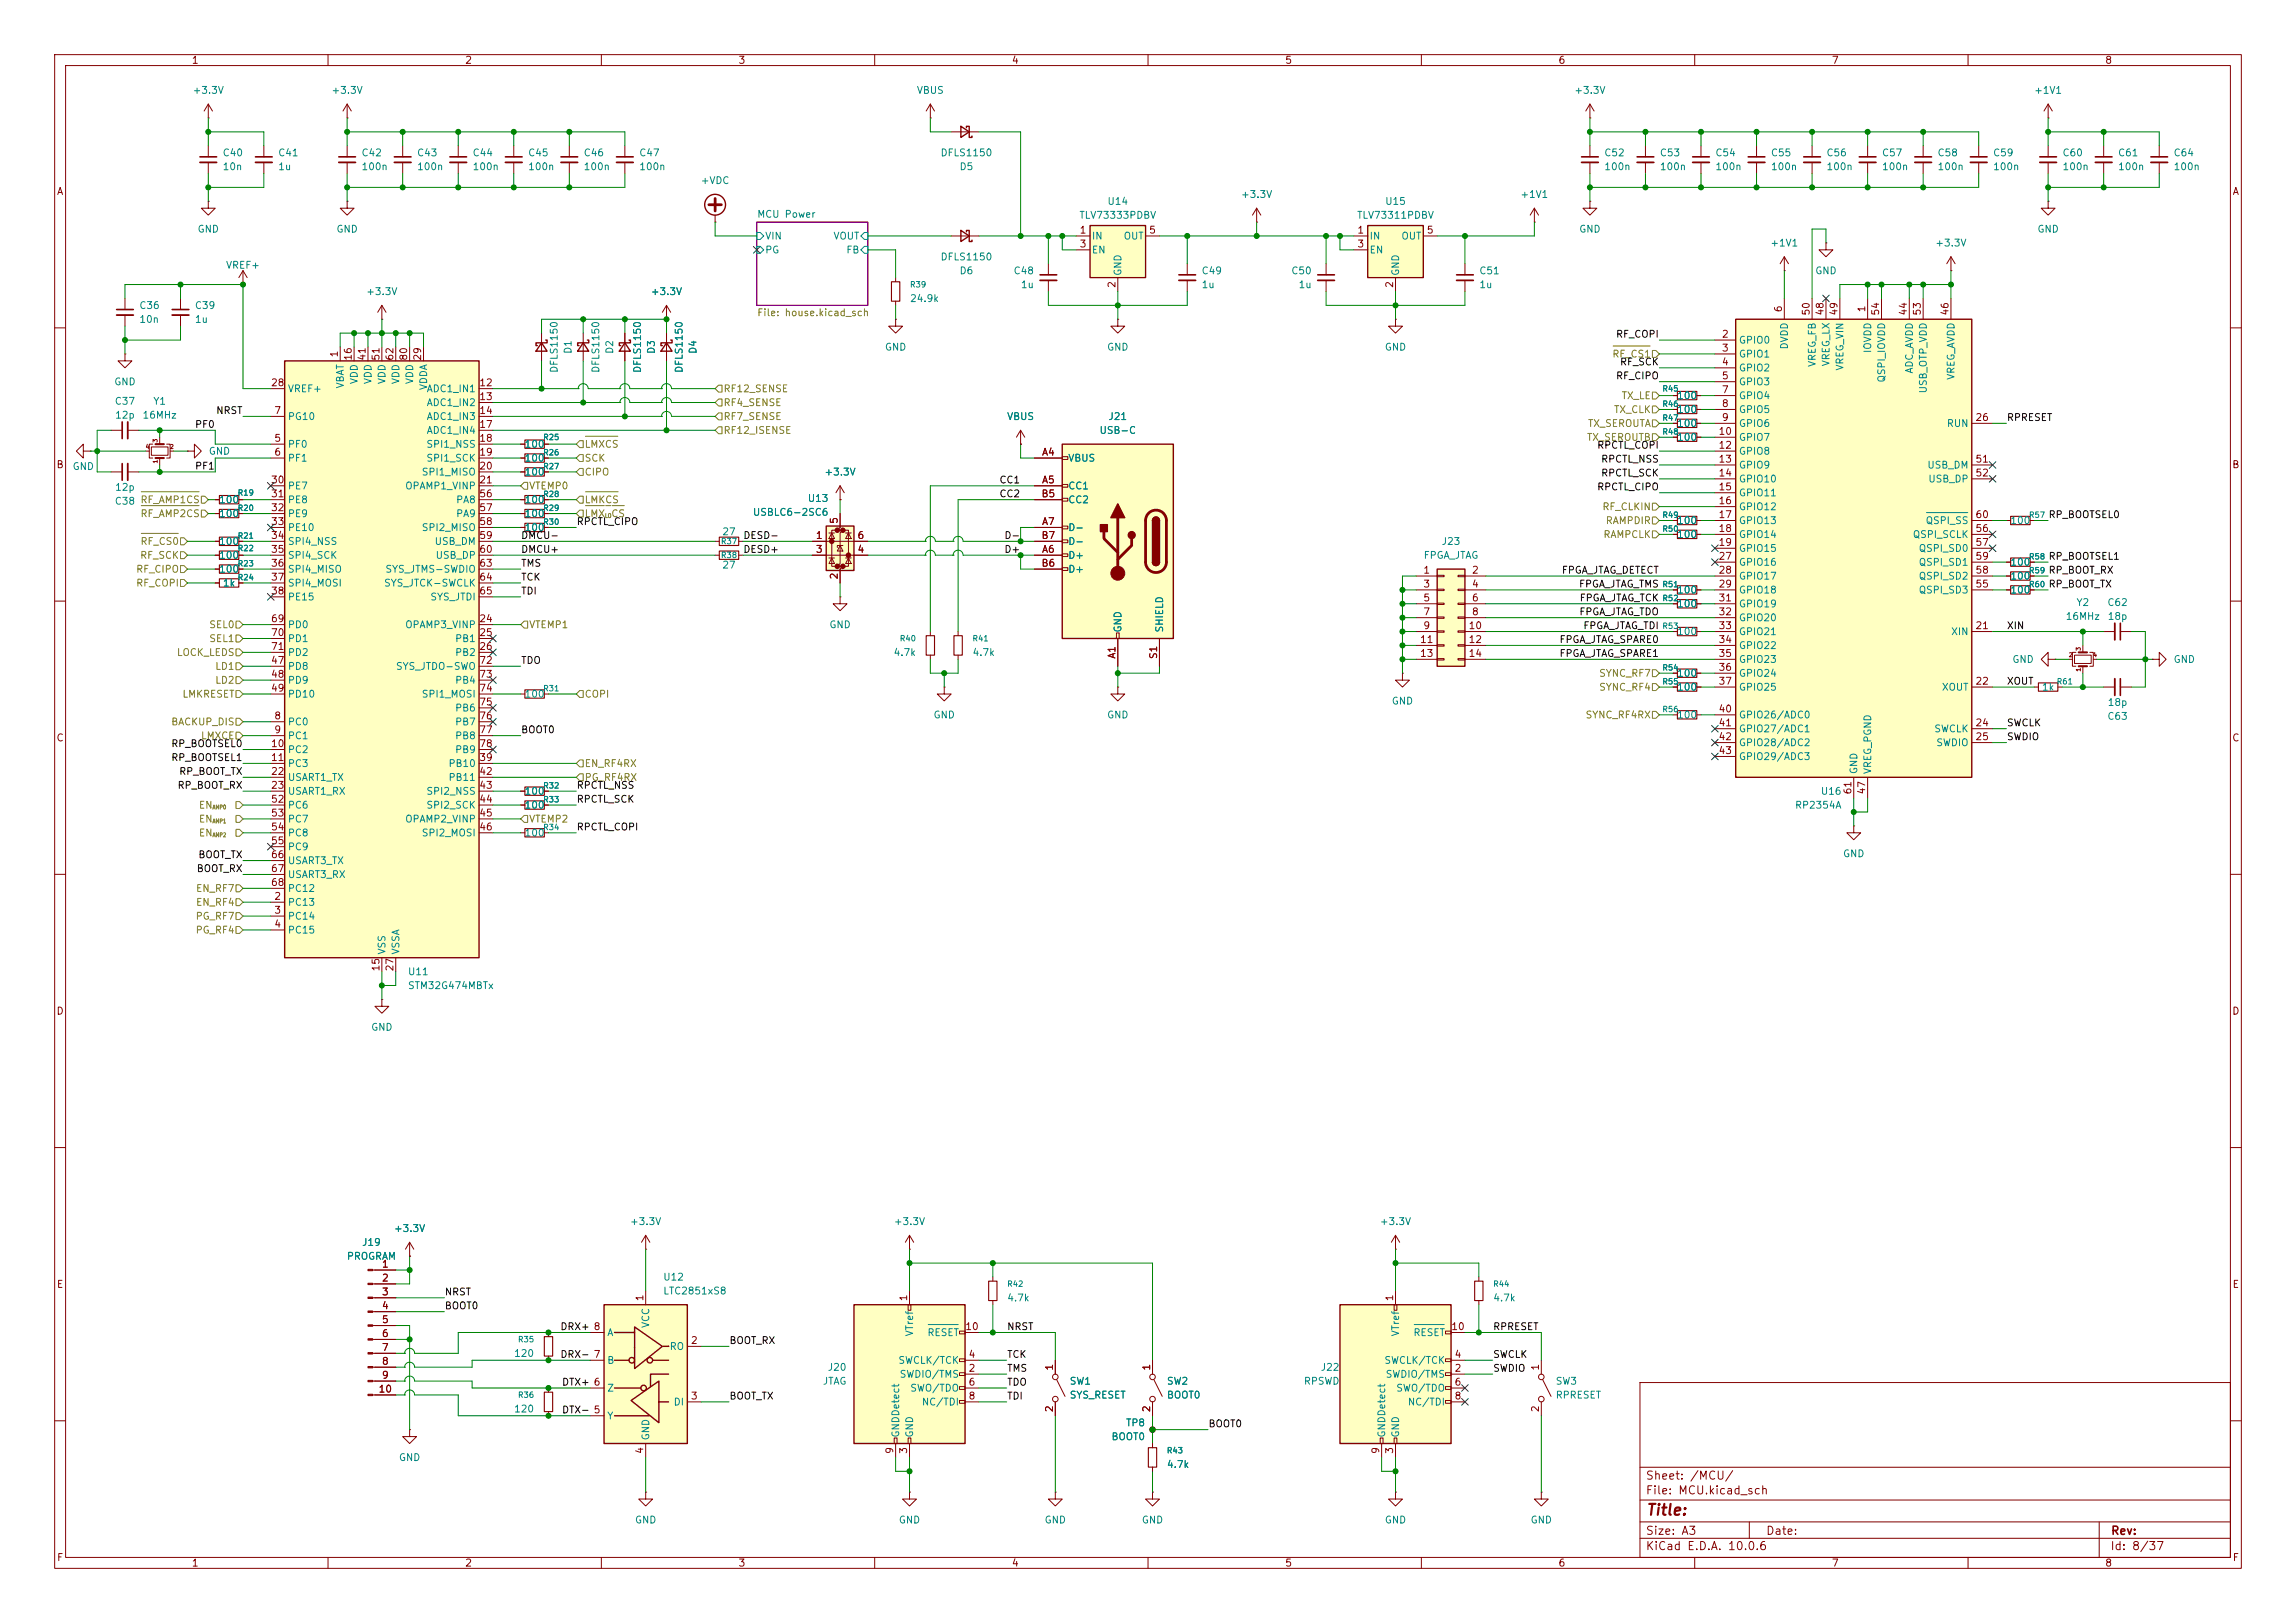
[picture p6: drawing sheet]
<svg xmlns="http://www.w3.org/2000/svg" width="420mm" height="297mm" viewBox="0 0 420 297" stroke-linecap="round" stroke-linejoin="round" font-family="sans-serif">
<defs><g id="words">
<text font-size="2" fill="#840000" x="301" y="277.8">Title:</text>
<g font-size="1.5" fill="#840000">
<text x="300.9" y="273.8">File: MCU.kicad_sch</text>
<text x="300.9" y="271.1">Sheet: /MCU/</text>
<text x="300.9" y="281.2">Size: A3</text>
<text x="322.9" y="281.2">Date:</text>
<text x="386" y="281.2">Rev:</text>
<text x="300.9" y="284">KiCad E.D.A. 10.0.6</text>
<text x="385.9" y="284">Id: 8/37</text>
</g>
<g font-size="1.3" fill="#840000">
<text x="35" y="12">1</text>
<text x="85" y="12">2</text>
<text x="135" y="12">3</text>
<text x="185" y="12">4</text>
<text x="235" y="12">5</text>
<text x="285" y="12">6</text>
<text x="335" y="12">7</text>
<text x="385" y="12">8</text>
<text x="10.3" y="36">A</text>
<text x="408.3" y="36">A</text>
<text x="197.4" y="43">1</text>
<text x="197.4" y="45.6">3</text>
<text x="210.1" y="43">5</text>
<text x="248.2" y="43">1</text>
<text x="248.2" y="45.6">3</text>
<text x="260.9" y="43">5</text>
<text x="204.3" y="52.8" transform="rotate(-90 204.3 52.8)">2</text>
<text x="255.1" y="52.8" transform="rotate(-90 255.1 52.8)">2</text>
<text x="326.3" y="57.2" transform="rotate(-90 326.3 57.2)">6</text>
<text x="331.3" y="57.9" transform="rotate(-90 331.3 57.9)">50</text>
<text x="333.9" y="57.9" transform="rotate(-90 333.9 57.9)">48</text>
<text x="336.4" y="57.9" transform="rotate(-90 336.4 57.9)">49</text>
<text x="341.5" y="57.2" transform="rotate(-90 341.5 57.2)">1</text>
<text x="344" y="57.9" transform="rotate(-90 344 57.9)">54</text>
<text x="349.1" y="57.9" transform="rotate(-90 349.1 57.9)">44</text>
<text x="351.7" y="57.9" transform="rotate(-90 351.7 57.9)">53</text>
<text x="356.7" y="57.9" transform="rotate(-90 356.7 57.9)">46</text>
<text x="62.1" y="65.5" transform="rotate(-90 62.1 65.5)">1</text>
<text x="314.9" y="62.1">2</text>
<text x="314.9" y="64.6">3</text>
<text x="49.5" y="71">28</text>
<text x="64.6" y="66.1" transform="rotate(-90 64.6 66.1)">16</text>
<text x="67.2" y="66.1" transform="rotate(-90 67.2 66.1)">41</text>
<text x="69.7" y="66.1" transform="rotate(-90 69.7 66.1)">51</text>
<text x="72.3" y="66.1" transform="rotate(-90 72.3 66.1)">62</text>
<text x="74.8" y="66.1" transform="rotate(-90 74.8 66.1)">80</text>
<text x="77.3" y="66.1" transform="rotate(-90 77.3 66.1)">29</text>
<text x="87.6" y="71">12</text>
<text x="314.9" y="67.2">4</text>
<text x="314.9" y="69.7">5</text>
<text x="50.1" y="76.1">7</text>
<text x="87.6" y="73.5">13</text>
<text x="87.6" y="76.1">14</text>
<text x="314.9" y="72.3">7</text>
<text x="314.9" y="74.8">8</text>
<text x="314.9" y="77.3">9</text>
<text x="361.2" y="77.3">26</text>
<text x="50.1" y="81.1">5</text>
<text x="50.1" y="83.7">6</text>
<text x="87.6" y="78.6">17</text>
<text x="87.6" y="81.1">18</text>
<text x="87.6" y="83.7">19</text>
<text x="190.5" y="83.7">A4</text>
<text x="314.3" y="79.9">10</text>
<text x="314.3" y="82.4">12</text>
<text x="10.2" y="86">B</text>
<text x="49.5" y="88.8">30</text>
<text x="87.6" y="86.2">20</text>
<text x="87.6" y="88.8">21</text>
<text x="190.5" y="88.8">A5</text>
<text x="314.3" y="85">13</text>
<text x="314.3" y="87.5">14</text>
<text x="361.2" y="85">51</text>
<text x="361.2" y="87.5">52</text>
<text x="408.2" y="86">B</text>
<text x="49.5" y="91.3">31</text>
<text x="49.5" y="93.8">32</text>
<text x="87.6" y="91.3">56</text>
<text x="87.6" y="93.8">57</text>
<text x="153.5" y="96" transform="rotate(-90 153.5 96)">5</text>
<text x="190.4" y="91.3">B5</text>
<text x="314.3" y="90">15</text>
<text x="314.3" y="92.6">16</text>
<text x="314.3" y="95.1">17</text>
<text x="361.2" y="95.1">60</text>
<text x="49.5" y="96.4">33</text>
<text x="49.5" y="98.9">34</text>
<text x="49.5" y="101.5">35</text>
<text x="87.6" y="96.4">58</text>
<text x="87.6" y="98.9">59</text>
<text x="87.6" y="101.5">60</text>
<text x="149.1" y="98.9">1</text>
<text x="149.1" y="101.5">3</text>
<text x="156.7" y="101.5">4</text>
<text x="156.7" y="98.9">6</text>
<text x="190.4" y="98.9">B7</text>
<text x="190.5" y="101.5">A6</text>
<text x="190.5" y="96.4">A7</text>
<text x="314.3" y="97.7">18</text>
<text x="314.3" y="100.2">19</text>
<text x="361.2" y="97.7">56</text>
<text x="361.2" y="100.2">57</text>
<text x="49.5" y="104">36</text>
<text x="49.5" y="106.5">37</text>
<text x="87.6" y="104">63</text>
<text x="87.6" y="106.5">64</text>
<text x="153.5" y="106.1" transform="rotate(-90 153.5 106.1)">2</text>
<text x="190.4" y="104">B6</text>
<text x="260.3" y="105.3">1</text>
<text x="260.3" y="107.8">3</text>
<text x="269.1" y="105.3">2</text>
<text x="269.1" y="107.8">4</text>
<text x="314.3" y="102.7">27</text>
<text x="314.3" y="105.3">28</text>
<text x="314.3" y="107.8">29</text>
<text x="361.2" y="107.8">55</text>
<text x="361.2" y="105.3">58</text>
<text x="361.2" y="102.7">59</text>
<text x="49.5" y="109.1">38</text>
<text x="87.6" y="109.1">65</text>
<text x="260.3" y="110.4">5</text>
<text x="260.3" y="112.9">7</text>
<text x="269.1" y="110.4">6</text>
<text x="269.1" y="112.9">8</text>
<text x="314.3" y="110.4">31</text>
<text x="314.3" y="112.9">32</text>
<text x="49.5" y="114.2">69</text>
<text x="49.5" y="116.7">70</text>
<text x="49.5" y="119.2">71</text>
<text x="87.6" y="114.2">24</text>
<text x="87.6" y="116.7">25</text>
<text x="87.6" y="119.2">26</text>
<text x="259.6" y="118">11</text>
<text x="260.3" y="115.4">9</text>
<text x="268.5" y="115.4">10</text>
<text x="268.5" y="118">12</text>
<text x="314.3" y="115.4">33</text>
<text x="314.3" y="118">34</text>
<text x="361.2" y="115.4">21</text>
<text x="49.5" y="121.8">47</text>
<text x="49.5" y="124.3">48</text>
<text x="87.6" y="121.8">72</text>
<text x="87.6" y="124.3">73</text>
<text x="204.3" y="120.7" transform="rotate(-90 204.3 120.7)">A1</text>
<text x="212" y="120.7" transform="rotate(-90 212 120.7)">S1</text>
<text x="259.6" y="120.5">13</text>
<text x="268.5" y="120.5">14</text>
<text x="314.3" y="120.5">35</text>
<text x="314.3" y="123.1">36</text>
<text x="314.3" y="125.6">37</text>
<text x="361.2" y="125.6">22</text>
<text x="49.5" y="126.9">49</text>
<text x="50.1" y="131.9">8</text>
<text x="87.6" y="126.9">74</text>
<text x="87.6" y="129.4">75</text>
<text x="87.6" y="131.9">76</text>
<text x="314.3" y="130.7">40</text>
<text x="10.2" y="136">C</text>
<text x="49.5" y="137">10</text>
<text x="50.1" y="134.5">9</text>
<text x="87.6" y="134.5">77</text>
<text x="87.6" y="137">78</text>
<text x="314.3" y="133.2">41</text>
<text x="314.3" y="135.8">42</text>
<text x="361.2" y="133.2">24</text>
<text x="361.2" y="135.8">25</text>
<text x="408.2" y="136">C</text>
<text x="49.5" y="139.6">11</text>
<text x="49.5" y="142.1">22</text>
<text x="87.6" y="139.6">39</text>
<text x="87.6" y="142.1">42</text>
<text x="314.3" y="138.3">43</text>
<text x="49.5" y="144.6">23</text>
<text x="49.5" y="147.2">52</text>
<text x="49.5" y="149.7">53</text>
<text x="87.6" y="144.6">43</text>
<text x="87.6" y="147.2">44</text>
<text x="87.6" y="149.7">45</text>
<text x="339" y="145.5" transform="rotate(-90 339 145.5)">61</text>
<text x="341.5" y="145.5" transform="rotate(-90 341.5 145.5)">47</text>
<text x="49.5" y="152.3">54</text>
<text x="49.5" y="154.8">55</text>
<text x="87.6" y="152.3">46</text>
<text x="49.5" y="157.3">66</text>
<text x="49.5" y="159.9">67</text>
<text x="49.5" y="162.4">68</text>
<text x="50.1" y="165">2</text>
<text x="50.1" y="167.5">3</text>
<text x="50.1" y="170">4</text>
<text x="69.7" y="177.9" transform="rotate(-90 69.7 177.9)">15</text>
<text x="72.3" y="177.9" transform="rotate(-90 72.3 177.9)">27</text>
<text x="10.2" y="186">D</text>
<text x="408.2" y="186">D</text>
<text x="69.8" y="232.3">1</text>
<text x="10.3" y="236">E</text>
<text x="69.8" y="234.8">2</text>
<text x="69.8" y="237.4">3</text>
<text x="69.8" y="239.9">4</text>
<text x="118" y="238.2" transform="rotate(-90 118 238.2)">1</text>
<text x="166.2" y="238.2" transform="rotate(-90 166.2 238.2)">1</text>
<text x="255.1" y="238.2" transform="rotate(-90 255.1 238.2)">1</text>
<text x="408.3" y="236">E</text>
<text x="69.8" y="242.4">5</text>
<text x="69.8" y="245">6</text>
<text x="176.5" y="243.7">10</text>
<text x="265.4" y="243.7">10</text>
<text x="69.8" y="247.5">7</text>
<text x="69.8" y="250.1">8</text>
<text x="126.3" y="246.2">2</text>
<text x="177.1" y="251.3">2</text>
<text x="177.1" y="248.8">4</text>
<text x="192.9" y="250.9" transform="rotate(-90 192.9 250.9)">1</text>
<text x="210.7" y="250.9" transform="rotate(-90 210.7 250.9)">1</text>
<text x="266" y="251.3">2</text>
<text x="266" y="248.8">4</text>
<text x="281.8" y="250.9" transform="rotate(-90 281.8 250.9)">1</text>
<text x="69.1" y="255.1">10</text>
<text x="69.8" y="252.6">9</text>
<text x="126.3" y="256.4">3</text>
<text x="177.1" y="253.9">6</text>
<text x="177.1" y="256.4">8</text>
<text x="266" y="253.9">6</text>
<text x="266" y="256.4">8</text>
<text x="192.9" y="258.5" transform="rotate(-90 192.9 258.5)">2</text>
<text x="210.7" y="258.5" transform="rotate(-90 210.7 258.5)">2</text>
<text x="281.8" y="258.5" transform="rotate(-90 281.8 258.5)">2</text>
<text x="118" y="266.2" transform="rotate(-90 118 266.2)">4</text>
<text x="163.7" y="266.2" transform="rotate(-90 163.7 266.2)">9</text>
<text x="166.2" y="266.2" transform="rotate(-90 166.2 266.2)">3</text>
<text x="252.6" y="266.2" transform="rotate(-90 252.6 266.2)">9</text>
<text x="255.1" y="266.2" transform="rotate(-90 255.1 266.2)">3</text>
<text x="10.3" y="286">F</text>
<text x="35" y="287">1</text>
<text x="85" y="287">2</text>
<text x="135" y="287">3</text>
<text x="185" y="287">4</text>
<text x="235" y="287">5</text>
<text x="285" y="287">6</text>
<text x="335" y="287">7</text>
<text x="385" y="287">8</text>
<text x="408.3" y="286">F</text>
</g>
<g font-size="1.3" fill="#008484">
<text x="35.1" y="17.5">+3.3V</text>
<text x="60.5" y="17.5">+3.3V</text>
<text x="167.6" y="17.5">VBUS</text>
<text x="287.9" y="17.5">+3.3V</text>
<text x="372" y="17.5">+1V1</text>
<text x="40.6" y="28.9">C40</text>
<text x="50.8" y="28.9">C41</text>
<text x="66" y="28.9">C42</text>
<text x="76.2" y="28.9">C43</text>
<text x="86.3" y="28.9">C44</text>
<text x="96.5" y="28.9">C45</text>
<text x="106.7" y="28.9">C46</text>
<text x="116.8" y="28.9">C47</text>
<text x="171.9" y="28.9">DFLS1150</text>
<text x="293.4" y="28.9">C52</text>
<text x="303.5" y="28.9">C53</text>
<text x="313.7" y="28.9">C54</text>
<text x="323.8" y="28.9">C55</text>
<text x="334" y="28.9">C56</text>
<text x="344.2" y="28.9">C57</text>
<text x="354.3" y="28.9">C58</text>
<text x="364.5" y="28.9">C59</text>
<text x="377.2" y="28.9">C60</text>
<text x="387.3" y="28.9">C61</text>
<text x="397.5" y="28.9">C64</text>
<text x="40.6" y="31.4">10n</text>
<text x="50.8" y="31.4">1u</text>
<text x="66" y="31.4">100n</text>
<text x="76.2" y="31.4">100n</text>
<text x="86.3" y="31.4">100n</text>
<text x="96.5" y="31.4">100n</text>
<text x="106.7" y="31.4">100n</text>
<text x="116.8" y="31.4">100n</text>
<text x="128.1" y="34">+VDC</text>
<text x="175.4" y="31.4">D5</text>
<text x="293.4" y="31.4">100n</text>
<text x="303.5" y="31.4">100n</text>
<text x="313.7" y="31.4">100n</text>
<text x="323.8" y="31.4">100n</text>
<text x="334" y="31.4">100n</text>
<text x="344.2" y="31.4">100n</text>
<text x="354.3" y="31.4">100n</text>
<text x="364.5" y="31.4">100n</text>
<text x="377.2" y="31.4">100n</text>
<text x="387.3" y="31.4">100n</text>
<text x="397.5" y="31.4">100n</text>
<text x="138.4" y="40.1">MCU Power</text>
<text x="197.3" y="40.3">TLV73333PDBV</text>
<text x="202.5" y="37.8">U14</text>
<text x="226.9" y="36.5">+3.3V</text>
<text x="248.1" y="40.3">TLV73311PDBV</text>
<text x="253.3" y="37.8">U15</text>
<text x="278" y="36.5">+1V1</text>
<text x="36" y="42.9">GND</text>
<text x="61.4" y="42.9">GND</text>
<text x="139.9" y="46.7">PG</text>
<text x="139.9" y="44.1">VIN</text>
<text x="152.3" y="44.1">VOUT</text>
<text x="154.7" y="46.7">FB</text>
<text x="171.9" y="48">DFLS1150</text>
<text x="199.6" y="44.1">IN</text>
<text x="199.6" y="46.7">EN</text>
<text x="205.4" y="44.1">OUT</text>
<text x="250.4" y="44.1">IN</text>
<text x="250.4" y="46.7">EN</text>
<text x="256.2" y="44.1">OUT</text>
<text x="288.8" y="42.9">GND</text>
<text x="323.7" y="45.4">+1V1</text>
<text x="353.9" y="45.4">+3.3V</text>
<text x="372.6" y="42.9">GND</text>
<text x="41.2" y="49.5">VREF+</text>
<text x="175.4" y="50.5">D6</text>
<text x="185.3" y="50.5">C48</text>
<text x="186.6" y="53">1u</text>
<text x="205.4" y="50.6" transform="rotate(-90 205.4 50.6)">GND</text>
<text x="219.7" y="50.5">C49</text>
<text x="219.7" y="53">1u</text>
<text x="236.1" y="50.5">C50</text>
<text x="237.4" y="53">1u</text>
<text x="256.2" y="50.6" transform="rotate(-90 256.2 50.6)">GND</text>
<text x="270.5" y="50.5">C51</text>
<text x="270.5" y="53">1u</text>
<text x="331.9" y="50.5">GND</text>
<text x="25.4" y="56.8">C36</text>
<text x="25.4" y="59.4">10n</text>
<text x="35.5" y="56.8">C39</text>
<text x="35.5" y="59.4">1u</text>
<text x="66.9" y="54.3">+3.3V</text>
<text x="119" y="54.3">+3.3V</text>
<text x="166.4" y="55.6">24.9k</text>
<text x="104.8" y="64.9" transform="rotate(-90 104.8 64.9)">D1</text>
<text x="112.5" y="64.9" transform="rotate(-90 112.5 64.9)">D2</text>
<text x="120.1" y="64.9" transform="rotate(-90 120.1 64.9)">D3</text>
<text x="127.7" y="64.9" transform="rotate(-90 127.7 64.9)">D4</text>
<text x="161.8" y="64.5">GND</text>
<text x="202.4" y="64.5">GND</text>
<text x="253.2" y="64.5">GND</text>
<text x="318" y="63.2">GPIO0</text>
<text x="318" y="65.7">GPIO1</text>
<text x="327.4" y="64.1" transform="rotate(-90 327.4 64.1)">DVDD</text>
<text x="342.6" y="64.7" transform="rotate(-90 342.6 64.7)">IOVDD</text>
<text x="20.8" y="70.8">GND</text>
<text x="63.2" y="71.2" transform="rotate(-90 63.2 71.2)">VBAT</text>
<text x="65.7" y="70.4" transform="rotate(-90 65.7 70.4)">VDD</text>
<text x="68.3" y="70.4" transform="rotate(-90 68.3 70.4)">VDD</text>
<text x="70.8" y="70.4" transform="rotate(-90 70.8 70.4)">VDD</text>
<text x="73.4" y="70.4" transform="rotate(-90 73.4 70.4)">VDD</text>
<text x="75.9" y="70.4" transform="rotate(-90 75.9 70.4)">VDD</text>
<text x="78.4" y="71.5" transform="rotate(-90 78.4 71.5)">VDDA</text>
<text x="102.3" y="68.3" transform="rotate(-90 102.3 68.3)">DFLS1150</text>
<text x="109.9" y="68.3" transform="rotate(-90 109.9 68.3)">DFLS1150</text>
<text x="117.5" y="68.3" transform="rotate(-90 117.5 68.3)">DFLS1150</text>
<text x="125.2" y="68.3" transform="rotate(-90 125.2 68.3)">DFLS1150</text>
<text x="318" y="68.3">GPIO2</text>
<text x="318" y="70.8">GPIO3</text>
<text x="332.4" y="67.3" transform="rotate(-90 332.4 67.3)">VREG_FB</text>
<text x="335" y="67.1" transform="rotate(-90 335 67.1)">VREG_LX</text>
<text x="337.5" y="67.9" transform="rotate(-90 337.5 67.9)">VREG_VIN</text>
<text x="345.1" y="70.1" transform="rotate(-90 345.1 70.1)">QSPI_IOVDD</text>
<text x="350.2" y="68.5" transform="rotate(-90 350.2 68.5)">ADC_AVDD</text>
<text x="357.8" y="69.6" transform="rotate(-90 357.8 69.6)">VREG_AVDD</text>
<text x="20.9" y="74.4">C37</text>
<text x="20.9" y="76.9">12p</text>
<text x="26" y="76.9">16MHz</text>
<text x="27.9" y="74.4">Y1</text>
<text x="52.6" y="77.2">PG10</text>
<text x="52.6" y="72.1">VREF+</text>
<text x="77.9" y="72.1">ADC1_IN1</text>
<text x="77.9" y="74.6">ADC1_IN2</text>
<text x="77.9" y="77.2">ADC1_IN3</text>
<text x="184.1" y="77.2">VBUS</text>
<text x="202.6" y="77.2">J21</text>
<text x="306.7" y="73.4">100</text>
<text x="306.7" y="75.9">100</text>
<text x="318" y="73.4">GPIO4</text>
<text x="318" y="75.9">GPIO5</text>
<text x="352.8" y="72.1" transform="rotate(-90 352.8 72.1)">USB_OTP_VDD</text>
<text x="38.1" y="83.5">GND</text>
<text x="52.6" y="82.2">PF0</text>
<text x="77.9" y="82.2">SPI1_NSS</text>
<text x="77.9" y="79.7">ADC1_IN4</text>
<text x="95.8" y="82.2">100</text>
<text x="201" y="79.7">USB-C</text>
<text x="306.7" y="81">100</text>
<text x="306.7" y="78.4">100</text>
<text x="318" y="78.4">GPIO6</text>
<text x="318" y="81">GPIO7</text>
<text x="318" y="83.5">GPIO8</text>
<text x="356" y="78.4">RUN</text>
<text x="13.2" y="86.3">GND</text>
<text x="52.6" y="84.8">PF1</text>
<text x="52.6" y="89.9">PE7</text>
<text x="74" y="89.9">OPAMP1_VINP</text>
<text x="77" y="87.3">SPI1_MISO</text>
<text x="77.9" y="84.8">SPI1_SCK</text>
<text x="95.8" y="84.8">100</text>
<text x="95.8" y="87.3">100</text>
<text x="150.7" y="87.3">+3.3V</text>
<text x="195.3" y="84.8">VBUS</text>
<text x="195.3" y="89.9">CC1</text>
<text x="318" y="86.1">GPIO9</text>
<text x="318" y="88.6">GPIO10</text>
<text x="352.4" y="86.1">USB_DM</text>
<text x="352.6" y="88.6">USB_DP</text>
<text x="20.9" y="92.7">C38 RF_AMP1CS</text>
<text x="20.9" y="90.1">12p</text>
<text x="40" y="92.4">100</text>
<text x="40" y="94.9">100</text>
<text x="52.6" y="92.4">PE8</text>
<text x="52.6" y="94.9">PE9</text>
<text x="83.3" y="92.4">PA8</text>
<text x="83.3" y="94.9">PA9</text>
<text x="95.8" y="94.9">100</text>
<text x="95.8" y="92.4">100</text>
<text x="137.6" y="94.7">USBLC6-2SC6</text>
<text x="147.7" y="92.1">U13</text>
<text x="195.3" y="92.4">CC2</text>
<text x="318" y="91.1">GPIO11</text>
<text x="318" y="93.7">GPIO12</text>
<text x="40" y="100">100</text>
<text x="52.6" y="97.5">PE10</text>
<text x="52.6" y="100">SPI4_NSS</text>
<text x="77" y="97.5">SPI2_MISO</text>
<text x="79.4" y="100">USB_DM</text>
<text x="95.8" y="97.5">100</text>
<text x="132" y="98.2">27</text>
<text x="195.3" y="97.5">D-</text>
<text x="195.3" y="100">D-</text>
<text x="263.6" y="100">J23</text>
<text x="306.7" y="98.8">100</text>
<text x="306.7" y="96.2">100</text>
<text x="318" y="96.2">GPIO13</text>
<text x="318" y="98.8">GPIO14</text>
<text x="318" y="101.3">GPIO15</text>
<text x="349.8" y="98.8">QSPI_SCLK</text>
<text x="350.9" y="101.3">QSPI_SD0</text>
<text x="352.1" y="96.2">QSPI_SS</text>
<text x="367.6" y="96.2">100</text>
<text x="40" y="105.1">100</text>
<text x="40" y="102.6">100</text>
<text x="40.7" y="107.6">1k</text>
<text x="52.6" y="102.6">SPI4_SCK</text>
<text x="52.6" y="105.1">SPI4_MISO</text>
<text x="52.6" y="107.6">SPI4_MOSI</text>
<text x="70.1" y="107.6">SYS_JTCK-SWCLK</text>
<text x="70.4" y="105.1">SYS_JTMS-SWDIO</text>
<text x="79.6" y="102.6">USB_DP</text>
<text x="132" y="104.3">27</text>
<text x="195.3" y="102.6">D+</text>
<text x="195.3" y="105.1">D+</text>
<text x="260.3" y="102.6">FPGA_JTAG</text>
<text x="318" y="103.8">GPIO16</text>
<text x="318" y="106.4">GPIO17</text>
<text x="350.9" y="106.4">QSPI_SD2</text>
<text x="350.9" y="103.8">QSPI_SD1</text>
<text x="367.6" y="106.4">100</text>
<text x="367.6" y="103.8">100</text>
<text x="52.6" y="110.2">PE15</text>
<text x="78.6" y="110.2">SYS_JTDI</text>
<text x="306.7" y="108.9">100</text>
<text x="306.7" y="111.5">100</text>
<text x="318" y="108.9">GPIO18</text>
<text x="318" y="111.5">GPIO19</text>
<text x="318" y="114">GPIO20</text>
<text x="350.9" y="108.9">QSPI_SD3</text>
<text x="367.6" y="108.9">100</text>
<text x="377.8" y="113.7">16MHz</text>
<text x="379.7" y="111.2">Y2</text>
<text x="385.4" y="111.2">C62</text>
<text x="385.4" y="113.7">18p</text>
<text x="52.6" y="115.3">PD0</text>
<text x="52.6" y="117.8">PD1</text>
<text x="74" y="115.3">OPAMP3_VINP</text>
<text x="83.1" y="117.8">PB1</text>
<text x="151.6" y="115.3">GND</text>
<text x="205.4" y="115.9" transform="rotate(-90 205.4 115.9)">GND</text>
<text x="213.1" y="115.9" transform="rotate(-90 213.1 115.9)">SHIELD</text>
<text x="306.7" y="116.5">100</text>
<text x="318" y="116.5">GPIO21</text>
<text x="318" y="119.1">GPIO22</text>
<text x="356.8" y="116.5">XIN</text>
<text x="52.6" y="122.9">PD8</text>
<text x="52.6" y="125.4">PD9</text>
<text x="52.6" y="120.3">PD2</text>
<text x="72.3" y="122.9">SYS_JTDO-SWO</text>
<text x="83.1" y="120.3">PB2</text>
<text x="83.1" y="125.4">PB4</text>
<text x="163.3" y="120.3">4.7k</text>
<text x="177.8" y="120.3">4.7k</text>
<text x="306.7" y="124.2">100</text>
<text x="318" y="121.6">GPIO23</text>
<text x="318" y="124.2">GPIO24</text>
<text x="368" y="121.6">GND</text>
<text x="397.5" y="121.6">GND</text>
<text x="52.6" y="128">PD10</text>
<text x="77" y="128">SPI1_MOSI</text>
<text x="83.1" y="130.5">PB6</text>
<text x="95.8" y="128">100</text>
<text x="170.7" y="131.8">GND</text>
<text x="202.4" y="131.8">GND</text>
<text x="254.5" y="129.2">GND</text>
<text x="306.7" y="131.8">100</text>
<text x="306.7" y="126.7">100</text>
<text x="318" y="126.7">GPIO25</text>
<text x="318" y="131.8">GPIO26/ADC0</text>
<text x="355.1" y="126.7">XOUT</text>
<text x="373.4" y="126.7">1k</text>
<text x="385.4" y="129.5">18p</text>
<text x="52.6" y="133">PC0</text>
<text x="52.6" y="135.6">PC1</text>
<text x="83.1" y="133">PB7</text>
<text x="83.1" y="135.6">PB8</text>
<text x="318" y="134.3">GPIO27/ADC1</text>
<text x="318" y="136.9">GPIO28/ADC2</text>
<text x="353.7" y="134.3">SWCLK</text>
<text x="354.1" y="136.9">SWDIO</text>
<text x="385.4" y="132">C63</text>
<text x="52.6" y="138.1">PC2</text>
<text x="52.6" y="140.7">PC3</text>
<text x="52.6" y="143.2">USART1_TX</text>
<text x="81.9" y="140.7">PB10</text>
<text x="81.9" y="143.2">PB11</text>
<text x="83.1" y="138.1">PB9</text>
<text x="318" y="139.4">GPIO29/ADC3</text>
<text x="340.1" y="141.8" transform="rotate(-90 340.1 141.8)">GND</text>
<text x="342.6" y="141.8" transform="rotate(-90 342.6 141.8)">VREG_PGND</text>
<text x="52.6" y="145.7">USART1_RX</text>
<text x="52.6" y="148.3">PC6</text>
<text x="77.9" y="145.7">SPI2_NSS</text>
<text x="77.9" y="148.3">SPI2_SCK</text>
<text x="95.8" y="145.7">100</text>
<text x="95.8" y="148.3">100</text>
<text x="328.2" y="148.3">RP2354A</text>
<text x="333" y="145.7">U16</text>
<text x="52.6" y="150.8">PC7</text>
<text x="52.6" y="153.4">PC8</text>
<text x="52.6" y="155.9">PC9</text>
<text x="74" y="150.8">OPAMP2_VINP</text>
<text x="77" y="153.4">SPI2_MOSI</text>
<text x="95.8" y="153.4">100</text>
<text x="52.6" y="158.4">USART3_TX</text>
<text x="52.6" y="161">USART3_RX</text>
<text x="337" y="157.2">GND</text>
<text x="52.6" y="166.1">PC13</text>
<text x="52.6" y="163.5">PC12</text>
<text x="52.6" y="168.6">PC14</text>
<text x="52.6" y="171.1">PC15</text>
<text x="70.8" y="174.8" transform="rotate(-90 70.8 174.8)">VSS</text>
<text x="73.4" y="174.8" transform="rotate(-90 73.4 174.8)">VSSA</text>
<text x="74.5" y="178.8">U11</text>
<text x="74.5" y="181.3">STM32G474MBTx</text>
<text x="67.8" y="188.9">GND</text>
<text x="72" y="225.8">+3.3V</text>
<text x="115.1" y="224.5">+3.3V</text>
<text x="163.4" y="224.5">+3.3V</text>
<text x="252.3" y="224.5">+3.3V</text>
<text x="63.3" y="230.8">PROGRAM</text>
<text x="66.1" y="228.3">J19</text>
<text x="121.2" y="234.6">U12</text>
<text x="121.2" y="237.2">LTC2851xS8</text>
<text x="184.1" y="238.5">4.7k</text>
<text x="273" y="238.5">4.7k</text>
<text x="111" y="244.8">A</text>
<text x="119.1" y="243.1" transform="rotate(-90 119.1 243.1)">VCC</text>
<text x="167.3" y="244.7" transform="rotate(-90 167.3 244.7)">VTref</text>
<text x="169.5" y="244.8">RESET</text>
<text x="256.2" y="244.7" transform="rotate(-90 256.2 244.7)">VTref</text>
<text x="258.4" y="244.8">RESET</text>
<text x="93.9" y="248.6">120</text>
<text x="111" y="249.9">B</text>
<text x="122.4" y="247.3">RO</text>
<text x="151.3" y="251.2">J20</text>
<text x="164.2" y="249.9">SWCLK/TCK</text>
<text x="241.5" y="251.2">J22</text>
<text x="253.1" y="249.9">SWCLK/TCK</text>
<text x="111" y="255">Z</text>
<text x="123.1" y="257.5">DI</text>
<text x="150.4" y="253.7">JTAG</text>
<text x="164.5" y="252.4">SWDIO/TMS</text>
<text x="166.4" y="255">SWO/TDO</text>
<text x="168.5" y="257.5">NC/TDI</text>
<text x="195.6" y="253.7">SW1</text>
<text x="195.6" y="256.2">SYS_RESET</text>
<text x="213.3" y="253.7">SW2</text>
<text x="213.3" y="256.2">BOOT0</text>
<text x="238.4" y="253.7">RPSWD</text>
<text x="253.4" y="252.4">SWDIO/TMS</text>
<text x="255.3" y="255">SWO/TDO</text>
<text x="257.4" y="257.5">NC/TDI</text>
<text x="284.5" y="253.7">SW3</text>
<text x="284.5" y="256.2">RPRESET</text>
<text x="93.9" y="258.8">120</text>
<text x="111" y="260">Y</text>
<text x="119.1" y="263.7" transform="rotate(-90 119.1 263.7)">GND</text>
<text x="164.8" y="263.2" transform="rotate(-90 164.8 263.2)">GNDDetect</text>
<text x="167.3" y="263.2" transform="rotate(-90 167.3 263.2)">GND</text>
<text x="203.2" y="263.9">BOOT0</text>
<text x="205.9" y="261.3">TP8</text>
<text x="253.7" y="263.2" transform="rotate(-90 253.7 263.2)">GNDDetect</text>
<text x="256.2" y="263.2" transform="rotate(-90 256.2 263.2)">GND</text>
<text x="72.9" y="267.7">GND</text>
<text x="213.3" y="268.9">4.7k</text>
<text x="116" y="279.1">GND</text>
<text x="164.3" y="279.1">GND</text>
<text x="191" y="279.1">GND</text>
<text x="208.8" y="279.1">GND</text>
<text x="253.2" y="279.1">GND</text>
<text x="279.9" y="279.1">GND</text>
</g>
<g font-size="1.3" fill="#848400">
<text x="138.4" y="58.2">File: house.kicad_sch</text>
<text x="294.8" y="65.7">RF_CS1</text>
<text x="132.2" y="74.6">RF4_SENSE</text>
<text x="132.2" y="77.2">RF7_SENSE</text>
<text x="132.2" y="72.1">RF12_SENSE</text>
<text x="295.1" y="75.9">TX_CLK</text>
<text x="296.5" y="73.4">TX_LE</text>
<text x="106.8" y="82.2">LMXCS</text>
<text x="132.2" y="79.7">RF12_ISENSE</text>
<text x="290.2" y="81">TX_SEROUTB</text>
<text x="290.4" y="78.4">TX_SEROUTA</text>
<text x="96.7" y="89.9">VTEMP0</text>
<text x="106.8" y="84.8">SCK</text>
<text x="106.8" y="87.3">CIPO</text>
<text x="25.6" y="94.9">RF_AMP2CS</text>
<text x="106.8" y="94.9">LMX</text>
<text x="106.8" y="92.4">LMKCS</text>
<text x="111.7" y="94.9">CS</text>
<text x="293" y="93.7">RF_CLKIN</text>
<text x="25.6" y="100">RF_CS0</text>
<text x="293.2" y="98.8">RAMPCLK</text>
<text x="293.6" y="96.2">RAMPDIR</text>
<text x="24.8" y="105.1">RF_CIPO</text>
<text x="24.8" y="107.6">RF_COPI</text>
<text x="25.5" y="102.6">RF_SCK</text>
<text x="38.2" y="115.3">SEL0</text>
<text x="38.2" y="117.8">SEL1</text>
<text x="96.7" y="115.3">VTEMP1</text>
<text x="32.2" y="120.3">LOCK_LEDS</text>
<text x="39.3" y="125.4">LD2</text>
<text x="39.3" y="122.9">LD1</text>
<text x="292.4" y="124.2">SYNC_RF7</text>
<text x="33.3" y="128">LMKRESET</text>
<text x="106.8" y="128">COPI</text>
<text x="289.9" y="131.8">SYNC_RF4RX</text>
<text x="292.4" y="126.7">SYNC_RF4</text>
<text x="31.2" y="133">BACKUP_DIS</text>
<text x="36.7" y="135.6">LMXCE</text>
<text x="106.8" y="143.2">PG_RF4RX</text>
<text x="106.8" y="140.7">EN_RF4RX</text>
<text x="36.3" y="148.3">EN</text>
<text x="36.3" y="150.8">EN</text>
<text x="36.3" y="153.4">EN</text>
<text x="96.7" y="150.8">VTEMP2</text>
<text x="35.7" y="163.5">EN_RF7</text>
<text x="35.7" y="166.1">EN_RF4</text>
<text x="35.7" y="171.1">PG_RF4</text>
<text x="35.7" y="168.6">PG_RF7</text>
</g>
<g font-size="1.3">
<text x="295.5" y="62.1">RF_COPI</text>
<text x="295.5" y="69.7">RF_CIPO</text>
<text x="296.2" y="67.2">RF_SCK</text>
<text x="39.4" y="76.1">NRST</text>
<text x="367" y="77.3">RPRESET</text>
<text x="35.6" y="78.6">PF0</text>
<text x="292.1" y="82.4">RPCTL_COPI</text>
<text x="35.6" y="86.2">PF1</text>
<text x="182.7" y="88.8">CC1</text>
<text x="292.8" y="87.5">RPCTL_SCK</text>
<text x="292.8" y="85">RPCTL_NSS</text>
<text x="182.7" y="91.3">CC2</text>
<text x="292.1" y="90">RPCTL_CIPO</text>
<text x="374.6" y="95.1">RP_BOOTSEL0</text>
<text x="95.2" y="98.9">DMCU-</text>
<text x="95.2" y="101.5">DMCU+</text>
<text x="105.4" y="96.4">RPCTL_CIPO</text>
<text x="135.9" y="101.5">DESD+</text>
<text x="135.9" y="98.9">DESD-</text>
<text x="183.6" y="98.9">D-</text>
<text x="183.6" y="101.5">D+</text>
<text x="95.2" y="106.6">TCK</text>
<text x="95.2" y="104">TMS</text>
<text x="285.6" y="105.3">FPGA_JTAG_DETECT</text>
<text x="288.7" y="107.8">FPGA_JTAG_TMS</text>
<text x="374.6" y="102.7">RP_BOOTSEL1</text>
<text x="374.6" y="105.3">RP_BOOT_RX</text>
<text x="374.6" y="107.8">RP_BOOT_TX</text>
<text x="95.2" y="109.1">TDI</text>
<text x="288.8" y="112.9">FPGA_JTAG_TDO</text>
<text x="288.8" y="110.4">FPGA_JTAG_TCK</text>
<text x="285.2" y="118">FPGA_JTAG_SPARE0</text>
<text x="289.5" y="115.4">FPGA_JTAG_TDI</text>
<text x="367" y="115.4">XIN</text>
<text x="95.2" y="121.8">TDO</text>
<text x="285.2" y="120.5">FPGA_JTAG_SPARE1</text>
<text x="367" y="125.6">XOUT</text>
<text x="31.2" y="137">RP_BOOTSEL0</text>
<text x="95.2" y="134.5">BOOT0</text>
<text x="367" y="133.2">SWCLK</text>
<text x="367" y="135.8">SWDIO</text>
<text x="31.2" y="139.6">RP_BOOTSEL1</text>
<text x="32.7" y="142.1">RP_BOOT_TX</text>
<text x="32.4" y="144.7">RP_BOOT_RX</text>
<text x="105.4" y="144.7">RPCTL_NSS</text>
<text x="105.4" y="147.2">RPCTL_SCK</text>
<text x="105.4" y="152.3">RPCTL_COPI</text>
<text x="35.9" y="159.9">BOOT_RX</text>
<text x="36.2" y="157.4">BOOT_TX</text>
<text x="81.3" y="237.4">NRST</text>
<text x="81.3" y="239.9">BOOT0</text>
<text x="102.4" y="243.7">DRX+ 8</text>
<text x="184.1" y="243.7">NRST</text>
<text x="273" y="243.7">RPRESET</text>
<text x="102.4" y="248.8">DRX- 7</text>
<text x="133.3" y="246.3">BOOT_RX</text>
<text x="184.1" y="248.8">TCK</text>
<text x="184.1" y="251.3">TMS</text>
<text x="273" y="251.3">SWDIO</text>
<text x="273" y="248.8">SWCLK</text>
<text x="102.7" y="253.9">DTX+ 6</text>
<text x="133.3" y="256.4">BOOT_TX</text>
<text x="184.1" y="253.9">TDO</text>
<text x="184.1" y="256.4">TDI</text>
<text x="102.7" y="259">DTX- 5</text>
<text x="221" y="261.5">BOOT0</text>
</g>
<g font-size="1" fill="#008484">
<text x="166.4" y="52.8">R39</text>
<text x="304" y="71.9">R45</text>
<text x="304" y="77.2">R47</text>
<text x="304" y="74.7">R46</text>
<text x="99.3" y="83.6">R26</text>
<text x="99.3" y="80.8">R25</text>
<text x="304" y="79.8">R48</text>
<text x="99.3" y="86.1">R27</text>
<text x="43.4" y="90.9">R19</text>
<text x="43.4" y="93.7">R20</text>
<text x="99.3" y="93.7">R29</text>
<text x="99.3" y="91.2">R28</text>
<text x="304" y="95">R49</text>
<text x="371" y="95">R57</text>
<text x="43.4" y="101.1">R22</text>
<text x="43.4" y="98.8">R21</text>
<text x="99.3" y="96.3">R30</text>
<text x="131.8" y="99.8">R37</text>
<text x="304" y="97.5">R50</text>
<text x="43.4" y="106.4">R24</text>
<text x="43.4" y="103.9">R23</text>
<text x="131.8" y="102.4">R38</text>
<text x="304" y="107.7">R51</text>
<text x="371" y="107.7">R60</text>
<text x="371" y="105.2">R59</text>
<text x="371" y="102.6">R58</text>
<text x="304" y="110.2">R52</text>
<text x="164.5" y="117.6">R40</text>
<text x="177.8" y="117.6">R41</text>
<text x="304" y="115.3">R53</text>
<text x="304" y="122.9">R54</text>
<text x="304" y="125.5">R55</text>
<text x="376.1" y="125.5">R61</text>
<text x="99.3" y="126.8">R31</text>
<text x="304" y="130.6">R56</text>
<text x="99.3" y="144.5">R32</text>
<text x="99.3" y="147.1">R33</text>
<text x="99.3" y="152.2">R34</text>
<text x="184.1" y="235.7">R42</text>
<text x="273" y="235.7">R44</text>
<text x="94.6" y="245.9">R35</text>
<text x="94.6" y="256">R36</text>
<text x="213.3" y="266.2">R43</text>
</g>
<g font-size=".8" fill="#840000">
<text x="26.5" y="82.3">4</text>
<text x="29" y="81.1" transform="rotate(-90 29 81.1)">3</text>
<text x="31" y="82.3">2</text>
<text x="29" y="84.9" transform="rotate(-90 29 84.9)">1</text>
<text x="380.8" y="119.2" transform="rotate(-90 380.8 119.2)">3</text>
<text x="378.3" y="120.4">2</text>
<text x="380.8" y="123" transform="rotate(-90 380.8 123)">1</text>
<text x="382.8" y="120.4">4</text>
</g>
<g font-size=".8" fill="#848400">
<text x="110.6" y="95">LO</text>
<text x="38.8" y="148.3">AMP0</text>
<text x="38.8" y="150.8">AMP1</text>
<text x="38.8" y="153.4">AMP2</text>
</g>
</g></defs>
<g fill="none" stroke="#840000" stroke-width=".18">
<path d="M10 10h400v277h-400zM12 12h396v273h-396zM60 10v2M110 10v2M160 10v2M210 10v2M260 10v2M310 10v2M360 10v2M374.6 19.1l-.7 1.2M374.6 19.1l.8 1.2M374.6 19.1v2.5"/>
<path d="M73.7 26.7v2M73.7 29.7v2.1M361.9 26.7v2M361.9 29.7v2.1M374.6 21.6h.1M374.6 36.8v1.3h1.3l-1.3 1.3-1.2-1.3h1.2M374.6 36.8h.1M374.6 26.7v2M374.6 29.7v2.1M384.8 26.7v2M384.8 29.7v2.1M22.9 54.6v2"/>
<path d="M22.9 57.7v2M33 54.6v2M33 57.7v2M255.3 58.4v1.3h1.2l-1.2 1.3-1.3-1.3h1.3M255.3 58.4h.1M10 60h2M20.3 78.7h2.1M22.9 64.8v1.2h1.2l-1.2 1.3-1.3-1.3h1.3M22.9 64.8h.1M23.4 78.7h2M186.7 78.7l.8 1.3M186.7 78.7l-.8 1.3"/>
<path d="M186.7 78.7v2.6M306.1 72.4h.7M306.1 77.5h.7M310.4 72.4h.7M310.4 77.5h.7M408 60h2M15.2 82.6v-1.3l-1.2 1.3 1.2 1.2v-1.2h1.3M16.5 82.6h.1M26.7 82.6h.6M27.7 81.8h3v1.5h-3zM27.9 81.3h-.6v2.5h.6M29.2 80v1.3"/>
<path d="M29.2 83.8v1.3M30.5 81.3h.6v2.5h-.6M31.1 82.6h.6M130.8 99.1h.8M135.1 99.1h.8M186.7 81.3h.1M306.1 97.8h.7M306.1 95.3h.7M306.1 80h.7M310.4 97.8h.7M310.4 95.3h.7M310.4 80h.7"/>
<path d="M10 110h2M39.4 106.7h.7M39.4 104.1h.7M43.7 106.7h.7M43.7 104.1h.7M175.3 115.6v.7M175.3 119.9v.8M367 108h.8M367 105.4h.8M367 102.9h.8M371.3 108h.8M371.3 105.4h.8"/>
<path d="M371.3 102.9h.8M379.5 119.9h3v1.5h-3zM379.7 119.4h-.6v2.5h.6M381 118.1v1.3M382.3 119.4h.6v2.5h-.6M384.8 115.6h2M387.9 115.6h2M408 110h2M172.7 125.7v1.3h1.3l-1.3 1.3-1.3-1.3h1.3M172.7 125.7h.1M204.5 125.7v1.3h-1.3l1.3 1.3 1.2-1.3h-1.2M204.5 125.7h.1"/>
<path d="M256.5 123.2v1.3h1.3l-1.3 1.2-1.2-1.2h1.2M256.5 123.2h.1M372.1 125.7h.8M374.6 120.7v1.2l-1.2-1.2 1.2-1.3v1.3h1.3M375.9 120.7h.1M376.4 125.7h.8M378.5 120.7h.6M381 121.9v1.3M382.9 120.7h.6M384.8 125.7h2M387.9 125.7h2M393.7 120.7h1.3v1.2l1.2-1.2-1.2-1.3v1.3"/>
<path d="M393.7 120.7h.1M10 160h2M408 160h2M10 210h2M408 210h2M300 253h108v32h-108zM10 260h2M300 278.5h108M300 274.5h108M300 268.5h108M320 278.5v3M384 278.5v6.5"/>
<path d="M408 260h2M60 285v2M110 285v2M160 285v2M210 285v2M260 285v2M300 281.5h108M310 285v2M360 285v2"/>
</g>
<path d="M138.4 40.6h20.3v15.3h-20.3z" fill="none" stroke="#840084" stroke-width=".18"/>
<path d="M138.4 45.1h.7l.6 .6-.6 .7h-.7zM138.4 42.5h.7l.6 .7-.6 .6h-.7zM157.5 45.7l.6-.6h.6v1.3h-.6zM158.1 42.5h.6v1.3h-.6l-.6-.6z" fill="none" stroke="#008484" stroke-width=".18"/>
<g fill="none" stroke="#840000" stroke-width=".2">
<path d="M306.8 79.2h3.6v1.6h-3.6zM306.8 71.6h3.6v1.6h-3.6zM306.8 76.7h3.6v1.5h-3.6zM131.6 98.3h3.5v1.5h-3.5zM306.8 97h3.6v1.6h-3.6zM306.8 94.5h3.6v1.5h-3.6zM40.1 105.9h3.6v1.5h-3.6zM40.1 103.4h3.6v1.5h-3.6zM174.5 116.3h1.5v3.6h-1.5zM367.8 107.2h3.5v1.5h-3.5zM367.8 104.6h3.5v1.6h-3.5zM367.8 102.1h3.5v1.5h-3.5z"/>
<path d="M372.9 125h3.5v1.5h-3.5z"/>
</g>
<path d="M72.1 28.7h3.1M360.4 28.7h3.1M373.1 28.7h3.1M383.3 28.7h3M21.3 56.6h3.1M31.5 56.6h3M22.4 77.2v3.1M387.9 114v3.1M387.9 124.2v3.1" fill="none" stroke="#840000" stroke-width=".3"/>
<path d="M72.1 29.7h3.1M360.4 29.7h3.1M373.1 29.7h3.1M383.3 29.7h3M21.3 57.7h3.1M31.5 57.7h3M23.4 77.2v3.1M386.8 114v3.1M386.8 124.2v3.1" fill="none" stroke="#840000" stroke-width=".33"/>
<path d="M28.4 83.8h1.6M28.4 81.3h1.6M380.2 119.4h1.6M380.2 121.9h1.6" fill="none" stroke="#840000" stroke-width=".38"/>
<path d="M194.3 81.3h20.3v35.5h-20.3z" fill="#ffffc2"/>
<g fill="none" stroke="#840000" stroke-width=".18">
<path d="M301 26.7v2M301 29.7v2.1M311.1 26.7v2M311.1 29.7v2.1M321.3 26.7v2M321.3 29.7v2.1M331.5 26.7v2M331.5 29.7v2.1M341.6 26.7v2M341.6 29.7v2.1M351.8 26.7v2M351.8 29.7v2.1"/>
<path d="M326.4 49.5h.1M326.4 47l.8 1.3M326.4 47l-.8 1.3M326.4 47v2.5M334 44.5v1.2h-1.3l1.3 1.3 1.3-1.3h-1.3M334 44.5h.1M356.9 49.5h.1M356.9 47l.7 1.3M356.9 47l-.8 1.3M356.9 47v2.5M306.1 74.9h.7M310.4 74.9h.7"/>
<path d="M20.3 86.4h2.1M23.4 86.4h2M39.4 91.4h.7M43.7 91.4h.7M189.2 83.8h5.1M189.2 88.9h5.1M189.2 96.5h5.1M189.2 91.4h5.1M189.2 99.1h5.1M194.3 83.6h1v.5h-1zM194.3 88.6h1v.6h-1zM194.3 91.2h1v.5h-1z"/>
<path d="M194.3 96.3h1v.5h-1zM194.3 98.8h1v.5h-1zM39.4 101.6h.7M43.7 101.6h.7M189.2 101.6h5.1M189.2 104.1h5.1M194.3 101.3h1v.6h-1zM194.3 103.9h1v.5h-1zM204.2 115.8h.5v1h-.5zM204.5 116.8v5.1M212.1 116.8v5.1M306.1 108h.7"/>
<path d="M306.1 115.6h.7M310.4 108h.7M310.4 115.6h.7M306.1 130.8h.7M310.4 130.8h.7"/>
</g>
<path d="M194.3 81.3h20.3v35.5h-20.3zM210.8 95.3a.64 .64 0 0 1 .7-.7 .64 .64 0 0 1 .6 .7M210.8 102.9a.64 .64 0 0 0 .7 .6 .64 .64 0 0 0 .6-.6" fill="none" stroke="#840000" stroke-width=".25"/>
<path d="M201.9 97.3v1.3l2.6 2.5M204.5 94.7v10.2M207 98.6v1.2l-2.5 2.6M210.1 93.9a1.9 1.9 0 0 1 2.1-.4 1.9 1.9 0 0 1 1.2 1.8v7.6a1.91 1.91 0 0 1-1.9 1.9 1.91 1.91 0 0 1-2-1.9l.1-7.8 .1-.6z" fill="none" stroke="#840000" stroke-width=".51"/>
<g fill="#840000" stroke="#840000" stroke-width=".25">
<path d="M210.8 95.3h1.3v7.6h-1.3z"/>
<path d="M211 94.8a.64 .64 0 0 1 .7-.1 .64 .64 0 0 1 .4 .6h-1.3z"/>
<path d="M210.8 102.9h1.3a.64 .64 0 0 1-.6 .6 .64 .64 0 0 1-.7-.6z"/>
<path d="M204.5 92.2l1.2 2.5h-2.5z"/>
<path d="M201.3 96h1.3v1.3h-1.3z"/>
<circle cx="207" cy="97.9" r=".63"/>
</g>
<circle cx="204.5" cy="104.9" r="1.27" fill="#840000" stroke="#840000" stroke-width=".18"/>
<path d="M306.8 74.2h3.6v1.5h-3.6zM40.1 90.7h3.6v1.5h-3.6zM40.1 100.8h3.6v1.6h-3.6zM306.8 107.2h3.6v1.5h-3.6zM306.8 114.8h3.6v1.5h-3.6zM306.8 130h3.6v1.6h-3.6z" fill="none" stroke="#840000" stroke-width=".2"/>
<path d="M299.5 28.7h3M309.6 28.7h3.1M319.8 28.7h3M329.9 28.7h3.1M340.1 28.7h3.1M350.3 28.7h3M22.4 84.8v3.1" fill="none" stroke="#840000" stroke-width=".3"/>
<path d="M299.5 29.7h3M309.6 29.7h3.1M319.8 29.7h3M329.9 29.7h3.1M340.1 29.7h3.1M350.3 29.7h3M23.4 84.8v3.1" fill="none" stroke="#840000" stroke-width=".33"/>
<path d="M262.9 104.1h5.1v17.8h-5.1z" fill="#ffffc2"/>
<path d="M262.9 104.1h5.1v17.8h-5.1z" fill="none" stroke="#840000" stroke-width=".25"/>
<g fill="none" stroke="#840000" stroke-width=".18">
<path d="M34.3 82.6h1.3v-1.3l1.2 1.3-1.2 1.2v-1.2M34.3 82.6h.1M39.4 94h.7M39.4 99.1h.7M43.7 94h.7M43.7 99.1h.7M259.1 105.4h3.8M259.1 108h3.8M259.1 110.5h3.8M259.1 113h3.8M259.1 115.6h3.8M259.1 118.1h3.8"/>
<path d="M262.9 105.3h1.3v.2h-1.3zM262.9 107.8h1.3v.3h-1.3zM262.9 110.4h1.3v.2h-1.3zM262.9 112.9h1.3v.3h-1.3zM262.9 115.4h1.3v.3h-1.3zM262.9 118h1.3v.2h-1.3zM266.7 105.3h1.3v.2h-1.3zM266.7 107.8h1.3v.3h-1.3zM266.7 110.4h1.3v.2h-1.3zM266.7 112.9h1.3v.3h-1.3zM266.7 115.4h1.3v.3h-1.3zM266.7 118h1.3v.2h-1.3z"/>
<path d="M268 105.4h3.8M268 108h3.8M268 110.5h3.8M268 113h3.8M268 115.6h3.8M268 118.1h3.8M306.1 110.5h.7M310.4 110.5h.7M259.1 120.7h3.8M262.9 120.5h1.3v.3h-1.3zM266.7 120.5h1.3v.3h-1.3zM268 120.7h3.8"/>
<path d="M306.1 123.2h.7M310.4 123.2h.7"/>
</g>
<path d="M40.1 93.2h3.6v1.5h-3.6zM40.1 98.3h3.6v1.5h-3.6zM306.8 109.7h3.6v1.6h-3.6zM306.8 122.4h3.6v1.6h-3.6z" fill="none" stroke="#840000" stroke-width=".2"/>
<path d="M52.1 66h35.5v109.3h-35.5z" fill="#ffffc2"/>
<path d="M52.1 66h35.5v109.3h-35.5z" fill="none" stroke="#840000" stroke-width=".25"/>
<g fill="none" stroke="#840000" stroke-width=".18">
<path d="M38.1 36.8v1.3h1.3l-1.3 1.3-1.3-1.3h1.3M38.1 36.8h.1M38.1 26.7v2M38.1 29.7v2.1M49.5 76.2h2.6M49.5 71.1h2.6M62.2 63.5v2.5M64.8 63.5v2.5M67.3 63.5v2.5M69.8 63.5v2.5M72.4 63.5v2.5M74.9 63.5v2.5"/>
<path d="M77.5 63.5v2.5M87.6 76.2h2.6M87.6 71.1h2.6M87.6 73.7h2.6M87.6 78.7h2.6M49.5 81.3h2.6M49.5 83.8h2.6M49.5 88.9h2.6M49.5 91.4h2.6M49.5 94h2.6M49.5 96.5h2.6M49.5 99.1h2.6"/>
<path d="M87.6 81.3h2.6M87.6 83.8h2.6M87.6 86.4h2.6M87.6 88.9h2.6M87.6 91.4h2.6M87.6 94h2.6M87.6 96.5h2.6M87.6 99.1h2.6M49.5 114.3h2.6M49.5 116.8h2.6M49.5 119.4h2.6M49.5 101.6h2.6"/>
<path d="M49.5 104.1h2.6M49.5 106.7h2.6M49.5 109.2h2.6M87.6 114.3h2.6M87.6 116.8h2.6M87.6 119.4h2.6M87.6 101.6h2.6M87.6 104.1h2.6M87.6 106.7h2.6M87.6 109.2h2.6M49.5 132.1h2.6M49.5 134.6h2.6"/>
<path d="M49.5 137.2h2.6M49.5 139.7h2.6M49.5 121.9h2.6M49.5 124.5h2.6M49.5 127h2.6M87.6 132.1h2.6M87.6 134.6h2.6M87.6 137.2h2.6M87.6 139.7h2.6M87.6 121.9h2.6M87.6 124.5h2.6M87.6 127h2.6"/>
<path d="M87.6 129.5h2.6M95.2 127h.8M99.6 127h.7M306.1 125.7h.7M310.4 125.7h.7M49.5 142.2h2.6M49.5 144.8h2.6M49.5 147.3h2.6M49.5 149.9h2.6M49.5 152.4h2.6M49.5 154.9h2.6M49.5 157.5h2.6"/>
<path d="M87.6 142.2h2.6M87.6 144.8h2.6M87.6 147.3h2.6M87.6 149.9h2.6M87.6 152.4h2.6M49.5 165.1h2.6M49.5 167.6h2.6M49.5 170.2h2.6M49.5 160h2.6M49.5 162.6h2.6M69.8 175.3v2.5M72.4 175.3v2.5"/>
</g>
<path d="M96 126.2h3.6v1.6h-3.6zM306.8 125h3.6v1.5h-3.6z" fill="none" stroke="#840000" stroke-width=".2"/>
<path d="M36.6 28.7h3" fill="none" stroke="#840000" stroke-width=".3"/>
<path d="M36.6 29.7h3" fill="none" stroke="#840000" stroke-width=".33"/>
<path d="M317.5 58.4h43.2v83.8h-43.2z" fill="#ffffc2"/>
<path d="M175.8 23.1l1.5 1-1.5 1zM176.8 23.4v-.3h.5v2h.5v-.2M317.5 58.4h43.2v83.8h-43.2z" fill="none" stroke="#840000" stroke-width=".25"/>
<g fill="none" stroke="#840000" stroke-width=".18">
<path d="M38.1 19.1l-.8 1.2M38.1 19.1l.8 1.2M38.1 19.1v2.5M63.5 19.1l-.8 1.2M63.5 19.1l.8 1.2M63.5 19.1v2.5M170.2 19.1l-.8 1.2M170.2 19.1l.7 1.2M170.2 19.1v2.5M38.1 21.6h.1M48.3 26.7v2M48.3 29.7v2.1"/>
<path d="M63.5 36.8v1.3h1.3l-1.3 1.3-1.3-1.3h1.3M63.5 36.8h.1M63.5 21.6h.1M170.2 21.6h.1M174 24.1h5.1M229.9 38.1l-.8 1.3M229.9 38.1l.7 1.3M229.9 38.1v2.5M44.4 52.1h.1M44.4 49.5l-.7 1.3M44.4 49.5l.8 1.3M44.4 49.5v2.6"/>
<path d="M217.2 48.3v2M217.2 51.3v2M229.9 40.6h.1M326.4 54.6v3.8M331.5 54.6v3.8M334 54.6v3.8M336.5 54.6v3.8M341.6 54.6v3.8M344.2 54.6v3.8M349.2 54.6v3.8M351.8 54.6v3.8M356.9 54.6v3.8"/>
<path d="M313.7 62.2h3.8M313.7 64.8h3.8M313.7 67.3h3.8M313.7 69.9h3.8M313.7 72.4h3.8M313.7 74.9h3.8M313.7 77.5h3.8M360.7 77.5h3.8M313.7 80h3.8M313.7 82.6h3.8M313.7 85.1h3.8M313.7 87.6h3.8"/>
<path d="M313.7 90.2h3.8M313.7 92.7h3.8M313.7 95.3h3.8M313.7 97.8h3.8M360.7 85.1h3.8M360.7 87.6h3.8M360.7 95.3h3.8M360.7 97.8h3.8M367 95.3h.8M371.3 95.3h.8M313.7 100.3h3.8M313.7 115.6h3.8"/>
<path d="M313.7 102.9h3.8M313.7 105.4h3.8M313.7 108h3.8M313.7 110.5h3.8M313.7 113h3.8M313.7 118.1h3.8M360.7 100.3h3.8M360.7 115.6h3.8M360.7 102.9h3.8M360.7 105.4h3.8M360.7 108h3.8M313.7 125.7h3.8"/>
<path d="M313.7 133.4h3.8M313.7 135.9h3.8M313.7 120.7h3.8M313.7 123.2h3.8M313.7 130.8h3.8M313.7 138.4h3.8M360.7 125.7h3.8M360.7 133.4h3.8M360.7 135.9h3.8M95.2 144.8h.8M95.2 147.3h.8M95.2 152.4h.8"/>
<path d="M99.6 144.8h.7M99.6 147.3h.7M99.6 152.4h.7M339.1 151.1v1.3h-1.3l1.3 1.3 1.3-1.3h-1.3M339.1 151.1h.1M339.1 142.2v3.9M341.6 142.2v3.9M270.5 233.7v.7M270.5 238v.8M281.9 248.9v2.6M281.9 256.5v2.6M282.2 252.5l1.5 3"/>
<path d="M255.3 273v1.3h1.2l-1.2 1.3-1.3-1.3h1.3M255.3 273h.1M281.9 273v1.3h1.3l-1.3 1.3-1.2-1.3h1.2M281.9 273h.1"/>
<circle cx="281.9" cy="256" r=".51"/>
<circle cx="281.9" cy="252" r=".51"/>
</g>
<path d="M352.4 93.8h7.5" fill="none" stroke="#008484" stroke-width=".18"/>
<path d="M367.8 94.5h3.5v1.5h-3.5zM96 144h3.6v1.5h-3.6zM96 146.6h3.6v1.5h-3.6zM96 151.6h3.6v1.6h-3.6zM269.7 234.4h1.6v3.6h-1.6z" fill="none" stroke="#840000" stroke-width=".2"/>
<path d="M46.7 28.7h3.1M215.6 50.3h3.1" fill="none" stroke="#840000" stroke-width=".3"/>
<path d="M46.7 29.7h3.1M215.6 51.3h3.1" fill="none" stroke="#840000" stroke-width=".33"/>
<path d="M245.1 238.8h20.3v25.4h-20.3z" fill="#ffffc2"/>
<path d="M114.3 62.7l1 1.6h-2zM115.1 62.2h.2v.5h-2v.5h.2M121.9 62.7l1 1.6h-2zM122.7 62.2h.2v.5h-2v.5h.3M245.1 238.8h20.3v25.4h-20.3z" fill="none" stroke="#840000" stroke-width=".25"/>
<g fill="none" stroke="#840000" stroke-width=".18">
<path d="M204.5 58.4v1.3h1.2l-1.2 1.3-1.3-1.3h1.3M204.5 58.4h.1M114.3 61v5M121.9 61v5M69.8 182.9v1.3h1.3l-1.3 1.2-1.2-1.2h1.2M69.8 182.9h.1M68.2 232.4h4.2M68.2 234.9h4.2M68.2 237.5h4.2M74.9 229.9h.1M74.9 227.3l-.7 1.3M74.9 227.3l.8 1.3"/>
<path d="M74.9 227.3v2.6M255 238.8h.5v1h-.5zM255.3 228.6h.1M255.3 226.1v2.5M255.3 236.2v2.6M255.3 226.1l-.8 1.2M255.3 226.1l.7 1.2M68.2 240h4.2M68.2 242.6h4.2M68.2 245.1h4.2M68.2 247.6h4.2M68.2 250.2h4.2"/>
<path d="M68.2 252.7h4.2M68.2 255.3h4.2M100.3 243.8v.8M100.3 248.2v.7M264.4 248.7h1v.5h-1zM264.4 243.6h1v.5h-1zM264.4 251.2h1v.5h-1zM264.4 253.7h1v.6h-1zM264.4 256.3h1v.5h-1zM265.4 251.5h2.6M265.4 248.9h2.6M265.4 254h2.6"/>
<path d="M265.4 256.5h2.6M265.4 243.8h2.6M74.9 261.6v1.3h1.3l-1.3 1.3-1.2-1.3h1.2M74.9 261.6h.1M252.5 263.1h.5v1.1h-.5zM252.7 264.2v2.5M255 263.1h.5v1.1h-.5zM255.3 264.2v2.5"/>
</g>
<path d="M258.7 242.4h5.5" fill="none" stroke="#008484" stroke-width=".18"/>
<path d="M99.6 244.6h1.5v3.6h-1.5z" fill="none" stroke="#840000" stroke-width=".2"/>
<g fill="#840000" stroke="#840000" stroke-width=".18">
<path d="M67.3 232.3h.9v.2h-.9z"/>
<path d="M67.3 234.8h.9v.3h-.9z"/>
<path d="M67.3 237.4h.9v.2h-.9z"/>
<path d="M67.3 239.9h.9v.3h-.9z"/>
<path d="M67.3 242.4h.9v.3h-.9z"/>
<path d="M67.3 245h.9v.2h-.9z"/>
<path d="M67.3 247.5h.9v.3h-.9z"/>
<path d="M67.3 250.1h.9v.2h-.9z"/>
<path d="M67.3 252.6h.9v.3h-.9z"/>
<path d="M67.3 255.1h.9v.3h-.9z"/>
</g>
<path d="M199.4 41.3h10.1v9.5h-10.1z" fill="#ffffc2"/>
<g fill="none" stroke="#840000" stroke-width=".25">
<path d="M175.8 42.2l1.5 1-1.5 1zM176.8 42.4v-.2h.5v2h.5v-.3M199.4 41.3h10.1v9.5h-10.1zM99.1 62.7l1 1.6h-2.1zM99.8 62.2h.3v.5h-2.1v.5h.3M106.7 62.7l1 1.6h-2zM107.4 62.2h.3v.5h-2v.5h.2"/>
<circle cx="130.8" cy="37.5" r="1.9"/>
</g>
<g fill="none" stroke="#840000" stroke-width=".18">
<path d="M290.8 19.1l-.7 1.2M290.8 19.1l.8 1.2M290.8 19.1v2.5M63.5 26.7v2M63.5 29.7v2.1M83.8 26.7v2M83.8 29.7v2.1M94 26.7v2M94 29.7v2.1M104.1 26.7v2M104.1 29.7v2.1M114.3 26.7v2"/>
<path d="M114.3 29.7v2.1M130.8 39.4v1.2M280.7 38.1l-.8 1.3M280.7 38.1l.7 1.3M280.7 38.1v2.5M290.8 36.8v1.3h1.3l-1.3 1.3-1.2-1.3h1.2M290.8 36.8h.1M290.8 21.6h.1M290.8 26.7v2M290.8 29.7v2.1M395 26.7v2M395 29.7v2.1"/>
<path d="M121.9 58.4h.1M121.9 55.9l-.7 1.3M121.9 55.9l.8 1.3M121.9 55.9v2.5M130.8 40.6h.1M174 43.2h5.1M191.8 48.3v2M191.8 51.3v2M196.8 43.2h2.6M196.8 45.7h2.6M204.5 50.8v2.5M209.5 43.2h2.6"/>
<path d="M242.6 48.3v2M242.6 51.3v2M268 48.3v2M268 51.3v2M280.7 40.6h.1M99.1 61v5M106.7 61v5M95.2 94h.8M95.2 83.8h.8M95.2 91.4h.8M95.2 86.4h.8M95.2 81.3h.8"/>
<path d="M95.2 96.5h.8M99.6 94h.7M99.6 83.8h.7M99.6 91.4h.7M99.6 86.4h.7M99.6 81.3h.7M99.6 96.5h.7M118.1 228.6h.1M118.1 226.1l-.8 1.2M118.1 226.1l.8 1.2M118.1 226.1v2.5M181.6 233.7v.7"/>
<path d="M181.6 238v.8M100.3 254v.8M100.3 258.3v.8M193 248.9v2.6M193 256.5v2.6M193.3 252.5l1.5 3M210.8 248.9v2.6M210.8 256.5v2.6M211.1 252.5l1.5 3M118.1 273v1.3h1.3l-1.3 1.3-1.3-1.3h1.3M118.1 273h.1M193 273v1.3h1.3l-1.3 1.3-1.2-1.3h1.2"/>
<path d="M193 273h.1M210.8 261.6h.1M210.8 273v1.3h1.3l-1.3 1.3-1.3-1.3h1.3M210.8 273h.1M210.8 264.2v.7M210.8 268.5v.7"/>
<circle cx="193" cy="256" r=".51"/>
<circle cx="193" cy="252" r=".51"/>
<circle cx="210.8" cy="252" r=".51"/>
<circle cx="210.8" cy="256" r=".51"/>
<circle cx="210.8" cy="261.6" r=".51"/>
</g>
<path d="M96 93.2h3.6v1.5h-3.6zM96 83.1h3.6v1.5h-3.6zM96 90.7h3.6v1.5h-3.6zM96 85.6h3.6v1.5h-3.6zM96 80.5h3.6v1.5h-3.6zM96 95.8h3.6v1.5h-3.6zM180.8 234.4h1.6v3.6h-1.6zM99.6 254.8h1.5v3.5h-1.5zM210.1 264.9h1.5v3.6h-1.5z" fill="none" stroke="#840000" stroke-width=".2"/>
<path d="M62 28.7h3M82.3 28.7h3M92.5 28.7h3M102.6 28.7h3.1M112.8 28.7h3M289.3 28.7h3.1M393.4 28.7h3.1M190.2 50.3h3.1M241 50.3h3.1M266.4 50.3h3.1" fill="none" stroke="#840000" stroke-width=".3"/>
<path d="M62 29.7h3M82.3 29.7h3M92.5 29.7h3M102.6 29.7h3.1M112.8 29.7h3M289.3 29.7h3.1M393.4 29.7h3.1M190.2 51.3h3.1M241 51.3h3.1M266.4 51.3h3.1" fill="none" stroke="#840000" stroke-width=".33"/>
<path d="M129.7 37.5h2.3M130.8 36.3v2.3" fill="none" stroke="#840000" stroke-width=".51"/>
<path d="M250.2 41.3h10.1v9.5h-10.1z" fill="#ffffc2"/>
<path d="M250.2 41.3h10.1v9.5h-10.1z" fill="none" stroke="#840000" stroke-width=".25"/>
<path d="M163.8 58.4v1.3h1.3l-1.3 1.3-1.2-1.3h1.2M163.8 58.4h.1M247.6 43.2h2.6M247.6 45.7h2.6M255.3 50.8v2.5M260.3 43.2h2.6" fill="none" stroke="#840000" stroke-width=".18"/>
<path d="M110.5 238.8h15.2v25.4h-15.2z" fill="#ffffc2"/>
<g fill="none" stroke="#840000" stroke-width=".25">
<path d="M110.5 238.8h15.2v25.4h-15.2zM112.4 248.9h2.7M112.4 259.1h6.3M112.4 254h4.8M112.4 243.8h3.7M115.4 256.3l5.1-3.6v7.6zM116.1 242.8l5.1 3.6-5.1 4zM119.4 248.9h2.9M120.6 256.5h1.7M121.3 246.4h1h-.1M122.3 251.5h-3.3v2.2"/>
<circle cx="115.6" cy="248.9" r=".51"/>
<circle cx="117.7" cy="254" r=".51"/>
<circle cx="118.9" cy="248.9" r=".51"/>
</g>
<g fill="none" stroke="#840000" stroke-width=".18">
<path d="M163.8 50.8v.8M163.8 55.1v.8M153.7 109.2v1.3h-1.3l1.3 1.3 1.2-1.3h-1.2M153.7 109.2h.1M170.2 115.6v.7M170.2 119.9v.8M118.1 236.2v2.6M107.9 259.1h2.6M107.9 254h2.6M107.9 248.9h2.6M107.9 243.8h2.6M125.7 246.4h2.6"/>
<path d="M125.7 256.5h2.6M118.1 264.2v2.5"/>
</g>
<path d="M163.1 51.6h1.5v3.5h-1.5zM169.4 116.3h1.5v3.6h-1.5z" fill="none" stroke="#840000" stroke-width=".2"/>
<path d="M156.2 238.8h20.3v25.4h-20.3z" fill="#ffffc2"/>
<path d="M156.2 238.8h20.3v25.4h-20.3z" fill="none" stroke="#840000" stroke-width=".25"/>
<g fill="none" stroke="#840000" stroke-width=".18">
<path d="M166.1 238.8h.5v1h-.5zM166.4 228.6h.1M166.4 226.1v2.5M166.4 236.2v2.6M166.4 226.1l-.8 1.2M166.4 226.1l.7 1.2M175.5 248.7h1v.5h-1zM175.5 243.6h1v.5h-1zM175.5 251.2h1v.5h-1zM175.5 253.7h1v.6h-1zM175.5 256.3h1v.5h-1zM176.5 251.5h2.6"/>
<path d="M176.5 248.9h2.6M176.5 254h2.6M176.5 256.5h2.6M176.5 243.8h2.6M163.6 263.1h.5v1.1h-.5zM163.8 264.2v2.5M166.1 263.1h.5v1.1h-.5zM166.4 273v1.3h1.2l-1.2 1.3-1.3-1.3h1.3M166.4 273h.1M166.4 264.2v2.5"/>
</g>
<path d="M169.8 242.4h5.5" fill="none" stroke="#008484" stroke-width=".18"/>
<path d="M151.1 96.3h5.1v8.1h-5.1z" fill="#ffffc2"/>
<g fill="#840000" stroke="#840000" stroke-width=".51">
<circle cx="152.1" cy="99.1" r=".25"/>
<circle cx="153.2" cy="97" r=".25"/>
<circle cx="153.2" cy="103.6" r=".25"/>
<circle cx="154.2" cy="97" r=".25"/>
<circle cx="154.2" cy="103.6" r=".25"/>
<circle cx="155.2" cy="101.6" r=".25"/>
</g>
<g fill="none" stroke="#840000" stroke-width=".18">
<path d="M69.8 58.4h.1M69.8 55.9l-.7 1.3M69.8 55.9l.8 1.3M69.8 55.9v2.5M121.9 58.4h.1M114.3 61v1.7M114.3 64.3v1.7M121.9 61v1.7M121.9 64.3v1.7M306.1 74.9h.7M306.1 77.5h.7M306.1 72.4h.7"/>
<path d="M310.4 74.9h.7M310.4 77.5h.7M310.4 72.4h.7M39.4 99.1h.7M39.4 91.4h.7M39.4 94h.7M43.7 99.1h.7M43.7 91.4h.7M43.7 94h.7M95.2 83.8h.8M95.2 96.5h.8M95.2 91.4h.8"/>
<path d="M95.2 81.3h.8M95.2 86.4h.8M95.2 94h.8M99.6 83.8h.7M99.6 96.5h.7M99.6 91.4h.7M99.6 81.3h.7M99.6 86.4h.7M99.6 94h.7M148.6 99.1h10.1M151.6 97.5h1.1M152.1 97.5l.6 1.1h-1.1z"/>
<path d="M153.2 97h-1.1v6.6h1.1M153.7 94v2.5l-.5 .5h1l-.5 .5v5.6l-.5 .5h1l-.5 .5v2.6M153.7 99.8l.5 1h-1zM153.7 91.4h.1M153.7 88.9v2.5M153.7 88.9l-.8 1.3M153.7 88.9l.7 1.3M154.2 99.8h-1v.4M154.2 97h1v6.6h-1M154.7 97.5h1M155.2 97.5l.5 1.1h-1zM186.7 81.3h.1"/>
<path d="M189.2 99.1h5.1M189.2 83.8h5.1M189.2 88.9h5.1M189.2 96.5h5.1M189.2 91.4h5.1M306.1 80h.7M306.1 95.3h.7M306.1 97.8h.7M310.4 80h.7M310.4 95.3h.7M310.4 97.8h.7M39.4 101.6h.7"/>
<path d="M39.4 104.1h.7M39.4 106.7h.7M43.7 101.6h.7M43.7 104.1h.7M43.7 106.7h.7M130.8 101.6h.8M135.1 101.6h.8M148.6 101.6h10.1M151.6 102.1h1.1M152.1 102.1l.6 1h-1.1zM154.7 102.1h1M155.2 102.1l.5 1h-1z"/>
<path d="M189.2 101.6h5.1M189.2 104.1h5.1M204.5 116.8v5.1M212.1 116.8v5.1M306.1 110.5h.7M306.1 108h.7M310.4 110.5h.7M310.4 108h.7M367 108h.8M367 102.9h.8M367 105.4h.8M371.3 108h.8"/>
<path d="M371.3 102.9h.8M371.3 105.4h.8M306.1 125.7h.7M306.1 123.2h.7M310.4 125.7h.7M310.4 123.2h.7M95.2 144.8h.8M95.2 147.3h.8M99.6 144.8h.7M99.6 147.3h.7M68.6 232.4h3.8M68.6 234.9h3.8"/>
<path d="M68.6 237.5h3.8M74.9 229.9h.1M68.6 240h3.8M68.6 242.6h3.8M68.6 245.1h3.8M68.6 247.6h3.8M68.6 250.2h3.8M68.6 252.7h3.8M68.6 255.3h3.8M193 248.9v2.6M193 256.5v2.6M210.8 248.9v2.6"/>
<path d="M210.8 256.5v2.6M210.8 261.6h.1M210.8 264.2v.7M210.8 268.5v.7"/>
</g>
<path d="M151.1 96.3h5.1v8.1h-5.1z" fill="none" stroke="#840000" stroke-width=".25"/>
<path d="M131.6 100.8h3.5v1.6h-3.5z" fill="none" stroke="#840000" stroke-width=".2"/>
<g fill="none" stroke="#848400" stroke-width=".18">
<path d="M107.1 79.8h5.9M131.4 78.1h.7v1.3h-.7l-.6-.7zM131.4 73h.7v1.3h-.7l-.6-.6zM131.4 75.6h.7v1.2h-.7l-.6-.6zM131.4 70.5h.7v1.3h-.7l-.6-.7zM295.1 63.3h6.7M302.3 79.4h.6l.6 .6-.6 .6h-.6zM302.3 71.8h.6l.6 .6-.6 .6h-.6zM302.3 64.1h.6l.6 .7-.6 .6h-.6zM302.3 76.8h.6l.6 .7-.6 .6h-.6zM302.3 74.3h.6l.6 .6-.6 .7h-.6zM25.8 97.6h6.8"/>
<path d="M25.8 92.5h10.6M25.8 90h10.6M33 98.4h.7l.6 .7-.6 .6h-.7zM36.8 93.3h.7l.6 .7-.6 .6h-.7zM36.8 90.8h.7l.6 .6-.6 .7h-.7zM95.9 88.3h.6v1.2h-.6l-.7-.6zM106 83.2h.7v1.3h-.7l-.6-.7zM106 93.3h.7v1.3h-.7l-.6-.6zM106 85.7h.7v1.3h-.7l-.6-.6zM106 90.8h.7v1.3h-.7l-.6-.7zM106 80.6h.7v1.3h-.7l-.6-.6zM107.1 92.5h3.4"/>
<path d="M107.1 90h6M110.8 92.5h.9M112 92.5h2.2M302.3 94.6h.6l.6 .7-.6 .6h-.6zM302.3 92.1h.6l.6 .6-.6 .6h-.6zM302.3 97.2h.6l.6 .6-.6 .6h-.6zM33 101h.7l.6 .6-.6 .6h-.7zM33 103.5h.7l.6 .6-.6 .7h-.7zM33 106h.7l.6 .7-.6 .6h-.7zM43.2 118.7h.6l.6 .7-.6 .6h-.6zM43.2 113.7h.6l.6 .6-.6 .6h-.6zM43.2 116.2h.6l.6 .6-.6 .7h-.6z"/>
<path d="M95.9 113.7h.6v1.2h-.6l-.7-.6zM43.2 131.4h.6l.6 .7-.6 .6h-.6zM43.2 126.4h.6l.6 .6-.6 .6h-.6zM43.2 123.8h.6l.6 .7-.6 .6h-.6zM43.2 121.3h.6l.6 .6-.6 .7h-.6zM43.2 134h.6l.6 .6-.6 .7h-.6zM106 139.1h.7v1.2h-.7l-.6-.6zM106 126.4h.7v1.2h-.7l-.6-.6zM302.3 130.2h.6l.6 .6-.6 .6h-.6zM302.3 122.6h.6l.6 .6-.6 .6h-.6zM302.3 125.1h.6l.6 .6-.6 .7h-.6zM43.2 146.7h.6l.6 .6-.6 .7h-.6z"/>
<path d="M43.2 149.2h.6l.6 .7-.6 .6h-.6zM43.2 151.8h.6l.6 .6-.6 .6h-.6zM95.9 149.2h.6v1.3h-.6l-.7-.6zM106 141.6h.7v1.3h-.7l-.6-.7zM43.2 169.5h.6l.6 .7-.6 .6h-.6zM43.2 161.9h.6l.6 .7-.6 .6h-.6zM43.2 167h.6l.6 .6-.6 .7h-.6zM43.2 164.5h.6l.6 .6-.6 .6h-.6z"/>
</g>
<g fill="none" stroke="#008400" stroke-width=".18">
<path d="M38.1 24.1h10.2v2.6M38.1 21.6v5.1M38.1 31.8v5M48.3 31.8v2.5h-10.2M63.5 24.1h50.8v2.6M63.5 21.6v5.1M63.5 31.8v5M73.7 24.1v2.6M73.7 31.8v2.5M83.8 24.1v2.6M83.8 31.8v2.5M94 24.1v2.6"/>
<path d="M94 31.8v2.5M104.1 24.1v2.6M104.1 31.8v2.5M114.3 31.8v2.5h-50.8M170.2 21.6v2.5h3.8M179.1 24.1h7.6v19.1M290.8 24.1h71.1v2.6M290.8 21.6v5.1M290.8 31.8v5M301 24.1v2.6M301 31.8v2.5M311.1 24.1v2.6"/>
<path d="M311.1 31.8v2.5M321.3 24.1v2.6M321.3 31.8v2.5M331.5 24.1v2.6M331.5 31.8v2.5M341.6 24.1v2.6M341.6 31.8v2.5M351.8 24.1v2.6M351.8 31.8v2.5M361.9 31.8v2.5h-71.1M374.6 24.1h20.4v2.6M374.6 21.6v5.1"/>
<path d="M374.6 31.8v5M384.8 24.1v2.6M384.8 31.8v2.5M395 31.8v2.5h-20.4M22.9 54.6v-2.5h21.5v19h5.1M22.9 59.7v5.1M33 52.1v2.5M33 59.7v2.5h-10.1M69.8 58.4v5.1M106.7 58.4v2.6M114.3 58.4v2.6M130.8 40.6v2.6h7.6"/>
<path d="M158.7 43.2h15.3M158.7 45.7h5.1v5.1M163.8 55.9v2.5M179.1 43.2h17.7M191.8 53.3v2.6h25.4v-2.6M191.8 43.2v5.1M194.3 43.2v2.5h2.5M204.5 53.3v5.1M212.1 43.2h35.5M217.2 43.2v5.1M229.9 40.6v2.6M242.6 53.3v2.6h25.4v-2.6"/>
<path d="M242.6 43.2v5.1M245.1 43.2v2.5h2.5M255.3 53.3v5.1M268 43.2v5.1M280.7 40.6v2.6h-17.8M326.4 49.5v5.1M334 44.5v-2.6h-2.5v12.7M341.6 52.1v2.5M344.2 52.1v2.5M349.2 52.1v2.5M351.8 52.1v2.5M356.9 52.1h-20.4v2.5"/>
<path d="M356.9 49.5v5.1M20.3 78.7h-2.5v7.7h2.5M25.4 78.7h14v2.6h10.1M29.2 78.7v1.3M44.4 76.2h5.1M62.2 63.5v-2.5h15.3v2.5M64.8 61v2.5M67.3 61v2.5M72.4 61v2.5M74.9 61v2.5M90.2 78.7h40.6M90.2 71.1h15.6"/>
<path d="M90.2 76.2h30.8M90.2 73.7h23.2M99.1 61v-2.6h22.8v2.6M99.1 66v5.1M105.8 71.1h.1M105.8 71.1a.91 .91 0 0 1 .9-.9 .91 .91 0 0 1 .9 .9h5.8M106.7 66v7.7M113.4 73.7h.1M113.4 73.7a.91 .91 0 0 1 .9-1 .91 .91 0 0 1 .9 1h5.8M113.4 71.1h.1M113.4 71.1a.91 .91 0 0 1 .9-.9 .91 .91 0 0 1 .9 .9h5.8M114.3 66v10.2"/>
<path d="M121 73.7h.1M121 73.7a.91 .91 0 0 1 .9-1 .91 .91 0 0 1 .9 1h8M121 76.2h.1M121 76.2a.91 .91 0 0 1 .9-.9 .91 .91 0 0 1 .9 .9h8M121 71.1h.1M121 71.1a.91 .91 0 0 1 .9-.9 .91 .91 0 0 1 .9 .9h8M121.9 66v12.7M303.5 62.2h10.2M303.5 77.5h2.6M303.5 74.9h2.6M303.5 72.4h2.6M303.5 64.8h10.2"/>
<path d="M303.5 67.3h10.2M303.5 69.9h10.2M311.1 77.5h2.6M311.1 74.9h2.6M311.1 72.4h2.6M364.5 77.5h2.5M16.5 82.6h10.2M29.2 85.1v1.3M31.7 82.6h2.6M34.3 99.1h5.1M38.1 91.4h1.3M38.1 94h1.3"/>
<path d="M44.4 91.4h5.1M44.4 99.1h5.1M44.4 94h5.1M49.5 83.8h-10.1v2.6h-14M90.2 86.4h5M90.2 91.4h5M90.2 99.1h40.6M90.2 94h5M90.2 83.8h5M90.2 81.3h5M90.2 96.5h5M90.2 88.9h5"/>
<path d="M100.3 86.4h5.1M100.3 91.4h5.1M100.3 94h5.1M100.3 83.8h5.1M100.3 81.3h5.1M100.3 96.5h5.1M135.9 99.1h12.7M153.7 91.4v2.6M158.7 99.1h10.6M169.3 99.1h.1M169.3 99.1a.91 .91 0 0 1 .9-1 .91 .91 0 0 1 .9 1h3.2M174.3 99.1h.1"/>
<path d="M174.3 99.1a.91 .91 0 0 1 1-1 .91 .91 0 0 1 .9 1h13M186.7 81.3v2.5h2.5M189.2 91.4h-13.9v24.2M189.2 96.5h-2.5v2.6M189.2 88.9h-19v26.7M303.5 82.6h10.2M303.5 95.3h2.6M303.5 90.2h10.2M303.5 92.7h10.2M303.5 97.8h2.6M303.5 87.6h10.2M303.5 80h2.6"/>
<path d="M303.5 85.1h10.2M311.1 95.3h2.6M311.1 97.8h2.6M311.1 80h2.6M364.5 95.3h2.5M372.1 95.3h2.5M34.3 106.7h5.1M34.3 104.1h5.1M34.3 101.6h5.1M44.4 106.7h5.1M44.4 104.1h5.1M44.4 101.6h5.1"/>
<path d="M44.4 114.3h5.1M44.4 119.4h5.1M44.4 116.8h5.1M90.2 106.7h5M90.2 104.1h5M90.2 101.6h40.6M90.2 114.3h5M90.2 109.2h5M135.9 101.6h12.7M153.7 106.7v2.5M158.7 101.6h10.6M169.3 101.6h.1"/>
<path d="M169.3 101.6a.91 .91 0 0 1 .9-.9 .91 .91 0 0 1 .9 .9h3.2M174.3 101.6h.1M174.3 101.6a.91 .91 0 0 1 1-.9 .91 .91 0 0 1 .9 .9h13M186.7 101.6v2.5h2.5M256.5 115.6h2.6M256.5 108h2.6M256.5 113h2.6M256.5 110.5h2.6M256.5 118.1h2.6M259.1 105.4h-2.6v17.8M271.8 115.6h34.3M271.8 108h34.3"/>
<path d="M271.8 105.4h41.9M271.8 113h41.9M271.8 110.5h34.3M271.8 118.1h41.9M311.1 115.6h2.6M311.1 108h2.6M311.1 110.5h2.6M364.5 115.6h20.3M364.5 108h2.5M364.5 105.4h2.5M364.5 102.9h2.5M372.1 108h2.5"/>
<path d="M372.1 105.4h2.5M372.1 102.9h2.5M381 115.6v2.5M389.9 115.6h2.5v10.1h-2.5M44.4 127h5.1M44.4 121.9h5.1M44.4 124.5h5.1M44.4 139.7h5.1M44.4 134.6h5.1M44.4 137.2h5.1M44.4 132.1h5.1M90.2 127h5"/>
<path d="M90.2 121.9h5M90.2 139.7h15.2M90.2 134.6h5M100.3 127h5.1M170.2 120.7v2.5h5.1v-2.5M172.7 123.2v2.5M204.5 121.9v3.8M212.1 121.9v1.3h-7.6M256.5 120.7h2.6M271.8 120.7h41.9M303.5 123.2h2.6M303.5 125.7h2.6"/>
<path d="M303.5 130.8h2.6M311.1 123.2h2.6M311.1 125.7h2.6M311.1 130.8h2.6M364.5 125.7h7.6M364.5 133.4h2.5M364.5 135.9h2.5M375.9 120.7h2.6M377.2 125.7h7.6M381 123.2v2.5M383.5 120.7h10.2M44.4 157.5h5.1"/>
<path d="M44.4 142.2h5.1M44.4 147.3h5.1M44.4 152.4h5.1M44.4 149.9h5.1M44.4 144.8h5.1M90.2 142.2h15.2M90.2 147.3h5M90.2 152.4h5M90.2 149.9h5M90.2 144.8h5M100.3 147.3h5.1M100.3 152.4h5.1"/>
<path d="M100.3 144.8h5.1M339.1 146.1v5M341.6 146.1v2.5h-2.5M44.4 167.6h5.1M44.4 162.6h5.1M44.4 165.1h5.1M44.4 160h5.1M44.4 170.2h5.1M69.8 177.8v5.1M72.4 177.8v2.5h-2.6M72.4 237.5h8.9M72.4 232.4h2.5"/>
<path d="M74.9 229.9v5h-2.5M118.1 228.6v7.6M166.4 228.6v7.6M166.4 231.1h44.4v17.8M181.6 231.1v2.6M181.6 238.8v5M255.3 231.1h15.2v2.6M255.3 228.6v7.6M270.5 238.8v5M72.4 242.6h2.5v19M72.4 240h8.9M72.4 247.6h1.6"/>
<path d="M72.4 252.7h1.6M72.4 250.2h1.6M72.4 255.3h1.6M72.4 245.1h2.5M74 247.6h.1M74 252.7h.1M74 252.7a.91 .91 0 0 1 .9-.9 .91 .91 0 0 1 .9 .9h10.6v1.3h21.5M74 250.2h.1M74 255.3h.1M74 255.3a.91 .91 0 0 1 .9-.9 .91 .91 0 0 1 .9 .9h8v3.8h24.1M107.9 243.8h-24.1v3.8h-8a.91 .91 0 0 0-.9-.9 .91 .91 0 0 0-.9 .9M107.9 248.9h-21.5v1.3h-10.6a.91 .91 0 0 0-.9-.9 .91 .91 0 0 0-.9 .9"/>
<path d="M128.3 246.4h5M128.3 256.5h5M179.1 254h5M179.1 248.9h5M179.1 256.5h5M179.1 243.8h13.9v5.1M179.1 251.5h5M193 259.1v13.9M210.8 259.1v5.1M268 248.9h5M268 243.8h13.9v5.1M268 251.5h5"/>
<path d="M281.9 259.1v13.9M118.1 266.7v6.3M163.8 266.7v2.5h2.6M166.4 266.7v6.3M210.8 269.2v3.8M210.8 261.6h10.2M252.7 266.7v2.5h2.6M255.3 266.7v6.3"/>
</g>
<g fill="none" stroke="#000084" stroke-width=".18">
<path d="M137.8 45.1l1.2 1.2M139 45.1l-1.2 1.2M333.4 54l1.2 1.2M334.6 54l-1.2 1.2M48.9 95.9l1.2 1.2M48.9 88.3l1.2 1.2M50.1 95.9l-1.2 1.2M50.1 88.3l-1.2 1.2M313.1 99.7l1.2 1.2M314.3 99.7l-1.2 1.2M363.9 87l1.2 1.2M363.9 84.5l1.2 1.2"/>
<path d="M363.9 99.7l1.2 1.2M363.9 97.2l1.2 1.2M365.1 84.5l-1.2 1.2M365.1 87l-1.2 1.2M365.1 99.7l-1.2 1.2M365.1 97.2l-1.2 1.2M48.9 108.6l1.2 1.2M50.1 108.6l-1.2 1.2M89.6 116.2l1.2 1.2M89.6 118.8l1.2 1.2M90.8 116.2l-1.2 1.2M90.8 118.8l-1.2 1.2"/>
<path d="M313.1 102.3l1.2 1.2M314.3 102.3l-1.2 1.2M89.6 131.5l1.2 1.2M89.6 136.6l1.2 1.2M89.6 128.9l1.2 1.2M89.6 123.9l1.2 1.2M90.8 131.5l-1.2 1.2M90.8 136.6l-1.2 1.2M90.8 128.9l-1.2 1.2M90.8 123.9l-1.2 1.2M313.1 132.7l1.2 1.3M313.1 135.3l1.2 1.2"/>
<path d="M313.1 137.8l1.2 1.2M314.3 132.7l-1.2 1.3M314.3 135.3l-1.2 1.2M314.3 137.8l-1.2 1.2M48.9 154.3l1.2 1.2M50.1 154.3l-1.2 1.2M267.4 255.9l1.2 1.2M267.4 253.4l1.2 1.2M268.6 255.9l-1.2 1.2M268.6 253.4l-1.2 1.2"/>
</g>
<g fill="#008400" stroke="#008400" stroke-width=".18">
<circle cx="256.5" cy="113" r=".46"/>
<circle cx="256.5" cy="115.6" r=".46"/>
<circle cx="256.5" cy="120.7" r=".46"/>
<circle cx="256.5" cy="110.5" r=".46"/>
<circle cx="256.5" cy="108" r=".46"/>
<circle cx="204.5" cy="123.2" r=".46"/>
<circle cx="242.6" cy="43.2" r=".46"/>
<circle cx="229.9" cy="43.2" r=".46"/>
<circle cx="217.2" cy="43.2" r=".46"/>
<circle cx="255.3" cy="55.9" r=".46"/>
<circle cx="204.5" cy="55.9" r=".46"/>
<circle cx="245.1" cy="43.2" r=".46"/>
<circle cx="268" cy="43.2" r=".46"/>
<circle cx="94" cy="34.3" r=".46"/>
<circle cx="104.1" cy="34.3" r=".46"/>
<circle cx="114.3" cy="58.4" r=".46"/>
<circle cx="104.1" cy="24.1" r=".46"/>
<circle cx="106.7" cy="58.4" r=".46"/>
<circle cx="63.5" cy="24.1" r=".46"/>
<circle cx="63.5" cy="34.3" r=".46"/>
<circle cx="33" cy="52.1" r=".46"/>
<circle cx="44.4" cy="52.1" r=".46"/>
<circle cx="38.1" cy="24.1" r=".46"/>
<circle cx="22.9" cy="62.2" r=".46"/>
<circle cx="38.1" cy="34.3" r=".46"/>
<circle cx="72.4" cy="61" r=".46"/>
<circle cx="74.9" cy="61" r=".46"/>
<circle cx="83.8" cy="34.3" r=".46"/>
<circle cx="94" cy="24.1" r=".46"/>
<circle cx="83.8" cy="24.1" r=".46"/>
<circle cx="73.7" cy="24.1" r=".46"/>
<circle cx="73.7" cy="34.3" r=".46"/>
<circle cx="64.8" cy="61" r=".46"/>
<circle cx="67.3" cy="61" r=".46"/>
<circle cx="69.8" cy="61" r=".46"/>
<circle cx="29.2" cy="86.4" r=".46"/>
<circle cx="29.2" cy="78.7" r=".46"/>
<circle cx="17.8" cy="82.6" r=".46"/>
<circle cx="186.7" cy="43.2" r=".46"/>
<circle cx="194.3" cy="43.2" r=".46"/>
<circle cx="191.8" cy="43.2" r=".46"/>
<circle cx="121.9" cy="78.7" r=".46"/>
<circle cx="121.9" cy="58.4" r=".46"/>
<circle cx="69.8" cy="180.3" r=".46"/>
<circle cx="106.7" cy="73.7" r=".46"/>
<circle cx="114.3" cy="76.2" r=".46"/>
<circle cx="99.1" cy="71.1" r=".46"/>
<circle cx="166.4" cy="269.2" r=".46"/>
<circle cx="100.3" cy="248.9" r=".46"/>
<circle cx="100.3" cy="243.8" r=".46"/>
<circle cx="166.4" cy="231.1" r=".46"/>
<circle cx="181.6" cy="231.1" r=".46"/>
<circle cx="181.6" cy="243.8" r=".46"/>
<circle cx="210.8" cy="261.6" r=".46"/>
<circle cx="100.3" cy="259.1" r=".46"/>
<circle cx="100.3" cy="254" r=".46"/>
<circle cx="74.9" cy="245.1" r=".46"/>
<circle cx="74.9" cy="232.4" r=".46"/>
<circle cx="255.3" cy="269.2" r=".46"/>
<circle cx="270.5" cy="243.8" r=".46"/>
<circle cx="186.7" cy="99.1" r=".46"/>
<circle cx="186.7" cy="101.6" r=".46"/>
<circle cx="256.5" cy="118.1" r=".46"/>
<circle cx="255.3" cy="231.1" r=".46"/>
<circle cx="172.7" cy="123.2" r=".46"/>
<circle cx="356.9" cy="52.1" r=".46"/>
<circle cx="349.2" cy="52.1" r=".46"/>
<circle cx="351.8" cy="52.1" r=".46"/>
<circle cx="344.2" cy="52.1" r=".46"/>
<circle cx="381" cy="115.6" r=".46"/>
<circle cx="339.1" cy="148.6" r=".46"/>
<circle cx="341.6" cy="24.1" r=".46"/>
<circle cx="331.5" cy="34.3" r=".46"/>
<circle cx="341.6" cy="52.1" r=".46"/>
<circle cx="331.5" cy="24.1" r=".46"/>
<circle cx="341.6" cy="34.3" r=".46"/>
<circle cx="311.1" cy="24.1" r=".46"/>
<circle cx="321.3" cy="24.1" r=".46"/>
<circle cx="321.3" cy="34.3" r=".46"/>
<circle cx="311.1" cy="34.3" r=".46"/>
<circle cx="290.8" cy="34.3" r=".46"/>
<circle cx="301" cy="34.3" r=".46"/>
<circle cx="290.8" cy="24.1" r=".46"/>
<circle cx="301" cy="24.1" r=".46"/>
<circle cx="392.4" cy="120.7" r=".46"/>
<circle cx="381" cy="125.7" r=".46"/>
<circle cx="351.8" cy="24.1" r=".46"/>
<circle cx="351.8" cy="34.3" r=".46"/>
<circle cx="374.6" cy="34.3" r=".46"/>
<circle cx="384.8" cy="34.3" r=".46"/>
<circle cx="374.6" cy="24.1" r=".46"/>
<circle cx="384.8" cy="24.1" r=".46"/>
</g>
<use href="#words"/>
</svg>
